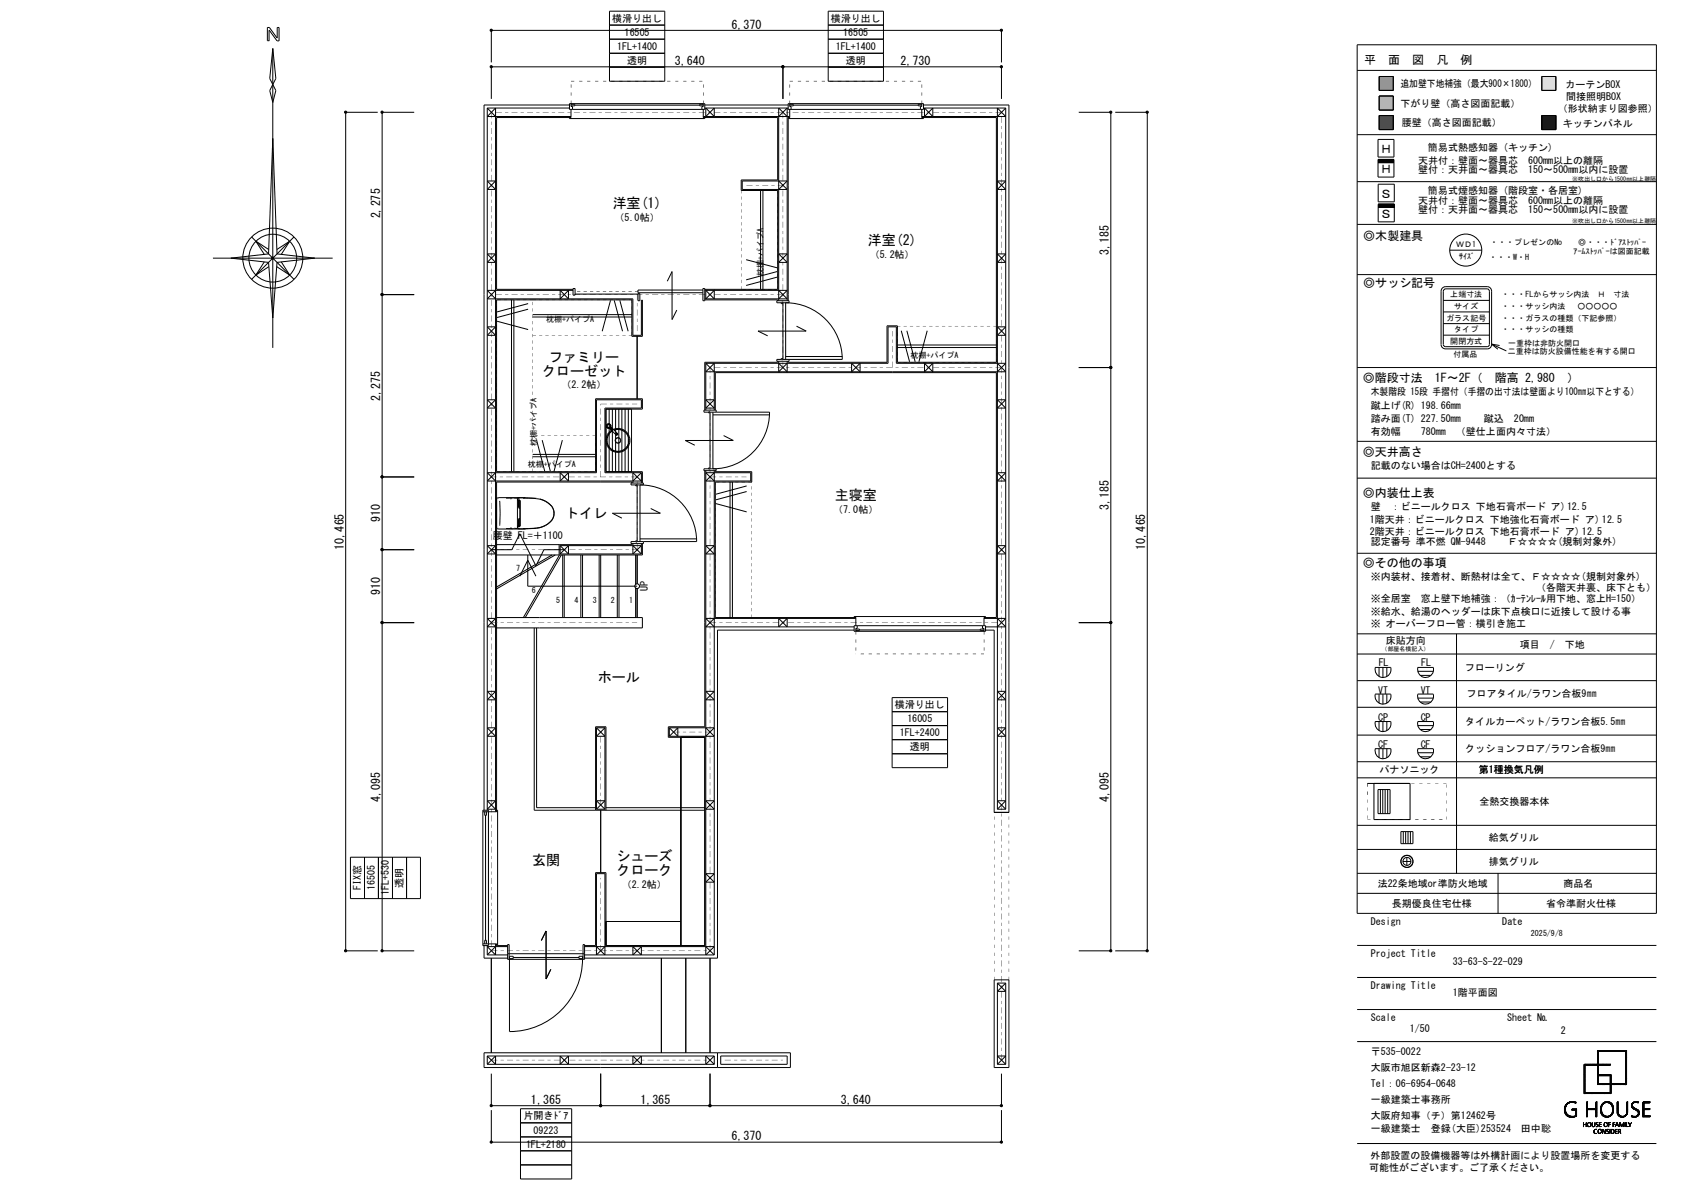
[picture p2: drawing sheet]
<svg xmlns="http://www.w3.org/2000/svg" width="420mm" height="297mm" viewBox="0 0 420 297" stroke-linecap="round" stroke-linejoin="round" font-family="sans-serif">
<defs><g id="words">
<g font-size="3.5">
<text x="153" y="52">洋室(1)</text>
<text x="216.7" y="61.1">洋室(2)</text>
<text x="135.3" y="93.8">クローゼット</text>
<text x="137.1" y="90.3">ファミリー</text>
<text x="208.4" y="124.8">主寝室</text>
<text x="141.1" y="129.4">トイレ</text>
<text x="149.3" y="170.3">ホール</text>
<text x="132.8" y="215.8">玄関</text>
<text x="153.9" y="214.9">シューズ</text>
<text x="153.9" y="218.4">クローク</text>
</g>
<g font-size="3">
<text x="182.6" y="7.2">6,370</text>
<text x="168.5" y="16.2">3,640</text>
<text x="224.9" y="16.2">2,730</text>
<text x="340.7" y="16.1">平　面　図　凡　例</text>
<text x="344.6" y="38.3">Ｈ</text>
<text x="344.6" y="43.3">Ｈ</text>
<text x="344.6" y="49.4">Ｓ</text>
<text x="94.9" y="54.5" transform="rotate(-90 94.9 54.5)">2,275</text>
<text x="340.4" y="59.8">◎木製建具</text>
<text x="344.6" y="54.4">Ｓ</text>
<text x="276.9" y="63.6" transform="rotate(-90 276.9 63.6)">3,185</text>
<text x="340.4" y="71.7">◎サッシ記号</text>
<text x="340.3" y="95.3">◎階段寸法　1F～2F（　階高 2,980　）</text>
<text x="94.9" y="100" transform="rotate(-90 94.9 100)">2,275</text>
<text x="340.3" y="113.7">◎天井高さ</text>
<text x="340.3" y="124">◎内装仕上表</text>
<text x="94.9" y="130.4" transform="rotate(-90 94.9 130.4)">910</text>
<text x="276.9" y="127.3" transform="rotate(-90 276.9 127.3)">3,185</text>
<text x="85.8" y="137.2" transform="rotate(-90 85.8 137.2)">10,465</text>
<text x="286" y="137.2" transform="rotate(-90 286 137.2)">10,465</text>
<text x="340.3" y="141.4">◎その他の事項</text>
<text x="94.9" y="148.5" transform="rotate(-90 94.9 148.5)">910</text>
<text x="94.9" y="200.1" transform="rotate(-90 94.9 200.1)">4,095</text>
<text x="276.9" y="200.1" transform="rotate(-90 276.9 200.1)">4,095</text>
<text x="132.6" y="275.5">1,365</text>
<text x="159.9" y="275.5">1,365</text>
<text x="209.9" y="275.5">3,640</text>
<text x="182.6" y="284.6">6,370</text>
</g>
<g font-size="2.5">
<text x="152.9" y="5.4">横滑り出し</text>
<text x="207.4" y="5.4">横滑り出し</text>
<text x="156" y="8.9">16505</text>
<text x="210.6" y="8.9">16505</text>
<text x="154.1" y="12.4">1FL+1400</text>
<text x="156.6" y="15.9">透明</text>
<text x="208.7" y="12.4">1FL+1400</text>
<text x="211.2" y="15.9">透明</text>
<text x="349.7" y="21.8">追加壁下地補強（最大900×1800）</text>
<text x="390.9" y="21.9">カーテンBOX</text>
<text x="349.7" y="26.8">下がり壁（高さ図面記載）</text>
<text x="389" y="28.1">（形状納まり図参照）</text>
<text x="391.1" y="25">間接照明BOX</text>
<text x="350" y="31.5">腰壁（高さ図面記載）</text>
<text x="390.3" y="31.6">キッチンパネル</text>
<text x="354.1" y="40.9">天井付：壁面～器具芯　600mm以上の離隔</text>
<text x="356.5" y="37.8">簡易式熱感知器 (キッチン)</text>
<text x="354.1" y="43.3">壁付：天井面～器具芯　150～500mm以内に設置</text>
<text x="354.1" y="50.8">天井付：壁面～器具芯　600mm以上の離隔</text>
<text x="354.1" y="53.3">壁付：天井面～器具芯　150～500mm以内に設置</text>
<text x="356.5" y="48.3">簡易式煙感知器 (階段室・各居室)</text>
<text x="153.5" y="55.2">（5.0帖）</text>
<text x="217.2" y="64.3">（5.2帖）</text>
<text x="140.2" y="96.9">（2.2帖）</text>
<text x="342.3" y="98.7">木製階段 15段 手摺付（手摺の出寸法は壁面より100㎜以下とする）</text>
<text x="342.3" y="102">蹴上げ(R) 198.66mm</text>
<text x="342.3" y="105.3">踏み面(T) 227.50mm</text>
<text x="370.5" y="105.2">蹴込　20mm</text>
<text x="342.3" y="108.6">有効幅</text>
<text x="354.8" y="108.6">780mm　（壁仕上面内々寸法）</text>
<text x="342.3" y="117.1">記載のない場合はCH=2400とする</text>
<text x="208.1" y="128">（7.0帖）</text>
<text x="342" y="130.6">1階天井：ビニールクロス 下地強化石膏ボード ア) 12.5</text>
<text x="342.3" y="127.3">壁　：ビニールクロス 下地石膏ボード ア)12.5</text>
<text x="123.1" y="134.5">腰壁 FL=＋1100</text>
<text x="342" y="133.5">2階天井：ビニールクロス 下地石膏ボード ア) 12.5</text>
<text x="342.3" y="136.1">認定番号 準不燃 QM-9448　　Ｆ☆☆☆☆(規制対象外)</text>
<text x="161.8" y="147.6" transform="rotate(-90 161.8 147.6)">UP</text>
<text x="342.3" y="144.7">※内装材、接着材、断熱材は全て、Ｆ☆☆☆☆(規制対象外)</text>
<text x="383.5" y="147.6">（各階天井裏、床下とも）</text>
<text x="342.3" y="150.2">※全居室　窓上壁下地補強：（ｶｰﾃﾝﾚｰﾙ用下地、窓上H=150）</text>
<text x="342.3" y="153.4">※給水、給湯のヘッダーは床下点検口に近接して設ける事</text>
<text x="342.3" y="156.6">※ オーバーフロー管：横引き施工</text>
<text x="346.1" y="160.7">床貼方向</text>
<text x="379.5" y="161.8">項目　/　下地</text>
<text x="344.3" y="166.3">FL</text>
<text x="354.9" y="166.3">FL</text>
<text x="365.8" y="167.6">フローリング</text>
<text x="344.1" y="173.1">VT</text>
<text x="354.7" y="173.1">VT</text>
<text x="223.4" y="176.8">横滑り出し</text>
<text x="344.1" y="179.9">CP</text>
<text x="354.8" y="180">CP</text>
<text x="366.2" y="174.1">フロアタイル/ラワン合板9㎜</text>
<text x="224.7" y="183.8">1FL+2400</text>
<text x="226.6" y="180.3">16005</text>
<text x="365.9" y="180.8">タイルカーペット/ラワン合板5.5㎜</text>
<text x="227.2" y="187.3">透明</text>
<text x="344.1" y="186.7">CF</text>
<text x="354.8" y="186.7">CF</text>
<text x="365.9" y="187.6">クッションフロア/ラワン合板9㎜</text>
<text x="344.4" y="193">パナソニック</text>
<text x="369.3" y="193">第1種換気凡例</text>
<text x="366.9" y="201">全熱交換器本体</text>
<text x="369.2" y="209.9">給気グリル</text>
<text x="369.2" y="215.9">排気グリル</text>
<text x="100.6" y="221.6" transform="rotate(-90 100.6 221.6)">透明</text>
<text x="155.3" y="221.6">（2.2帖）</text>
<text x="344" y="221.4">法22条地域or準防火地域</text>
<text x="390.4" y="221.4">商品名</text>
<text x="90.1" y="222.2" transform="rotate(-90 90.1 222.2)">FIX窓</text>
<text x="93.6" y="222.2" transform="rotate(-90 93.6 222.2)">16505</text>
<text x="97.1" y="223.5" transform="rotate(-90 97.1 223.5)">1FL+530</text>
<text x="347.6" y="226.4">長期優良住宅仕様</text>
<text x="386" y="226.4">省令準耐火仕様</text>
<text x="342.3" y="230.8">Design</text>
<text x="375.1" y="230.8">Date</text>
<text x="342.3" y="238.8">Project Title</text>
<text x="362.8" y="241">33-63-S-22-029</text>
<text x="342.3" y="246.8">Drawing Title</text>
<text x="362.8" y="248.7">1階平面図</text>
<text x="342.3" y="254.8">Scale</text>
<text x="352" y="257.7">1/50</text>
<text x="376.3" y="254.8">Sheet №</text>
<text x="342.3" y="263.4">〒535-0022</text>
<text x="389.8" y="258">2</text>
<text x="342.3" y="267.4">大阪市旭区新森2-23-12</text>
<text x="342.3" y="271.4">Tel：06-6954-0648</text>
<text x="342.3" y="275.4">一級建築士事務所</text>
<text x="130.7" y="279.4">片開きﾄﾞｱ</text>
<text x="342.3" y="279.4">大阪府知事（チ）第12462号</text>
<text x="131.4" y="286.4">1FL+2180</text>
<text x="133.2" y="282.9">09223</text>
<text x="342.3" y="282.6">一級建築士　登録(大臣)253524　田中聡</text>
<text x="341.9" y="292.3">可能性がございます。ご了承ください。</text>
<text x="342.2" y="289.2">外部設置の設備機器等は外構計画により設置場所を変更する</text>
</g>
<g font-size="2">
<text x="363.6" y="61.8">ＷＤ1</text>
<text x="364.4" y="64.6">ｻｲｽﾞ</text>
<text x="371.8" y="64.8">・・・W・H</text>
<text x="372.1" y="61.1">・・・プレゼンのNo</text>
<text x="392.9" y="63.4">ｱｰﾑｽﾄｯﾊﾟｰは図面記載</text>
<text x="394.1" y="61.1">◎・・・ﾄﾞｱｽﾄｯﾊﾟｰ</text>
<text x="190.6" y="69" transform="rotate(-90 190.6 69)">枕棚+パイプA</text>
<text x="362.1" y="74.3">上端寸法</text>
<text x="363.1" y="77.1">サイズ</text>
<text x="374.9" y="77.1">・・・サッシ内法　 ○○○○○</text>
<text x="374.9" y="74.3">・・・FLからサッシ内法　Ｈ　寸法</text>
<text x="136.4" y="80.3">枕棚+パイプA</text>
<text x="361.1" y="80">ガラス記号</text>
<text x="363.1" y="82.9">タイプ</text>
<text x="374.9" y="82.9">・・・サッシの種類</text>
<text x="374.9" y="80">・・・ガラスの種類（下記参照）</text>
<text x="227.3" y="89.4">枕棚+パイプA</text>
<text x="362.1" y="85.8">開閉方式</text>
<text x="363" y="89">付属品</text>
<text x="376.5" y="88.4">二重枠は防火設備性能を有する開口</text>
<text x="376.6" y="86.4">一重枠は非防火開口</text>
<text x="133.9" y="111.3" transform="rotate(-90 133.9 111.3)">枕棚+パイプA</text>
<text x="131.8" y="116.7">枕棚+パイプA</text>
<text x="128.9" y="142.5">7</text>
<text x="132.8" y="147.9">6</text>
<text x="138.9" y="150.6">5</text>
<text x="143.5" y="150.6">4</text>
<text x="148" y="150.6">3</text>
<text x="152.5" y="150.6">2</text>
<text x="157.1" y="150.6">1</text>
<text x="382.3" y="233.6">2025/9/8</text>
</g>
<g font-size="1.5">
<text x="392.6" y="45.1">※吹出し口から1500㎜以上離隔</text>
<text x="392.6" y="55.8">※吹出し口から1500㎜以上離隔</text>
<text x="345" y="162.6">（部屋名横記入）</text>
</g>
</g></defs>
<path d="M344.4 19.1h3.5v3.5h-3.5z" fill-rule="evenodd" fill="#979797" stroke="#979797" stroke-width=".25"/>
<g fill="none" stroke="#000" stroke-width=".25">
<path d="M67.2 7.5l2 2.7h.5v-3.3h-.5v2.6l-1.9-2.6h-.5v3.3h.4M67.3 7.5l-.1 2.7M68.1 12.1l-.7 7.5 .7 1.5M68.1 12.1l.8 7.5-.8 1.5M68.1 12.1v74.7M122.7 15.6v-8h127.4v8M152.2 2.8h13.8v17.5h-13.8zM152.2 6.3h13.8M152.2 9.8h13.8M152.2 13.3h13.8M152.2 16.8h13.8M195.5 16.7v8"/>
<path d="M206.8 6.3h13.8M206.8 2.8h13.8v17.5h-13.8zM206.8 9.8h13.8M206.8 13.3h13.8M206.8 16.8h13.8M338.9 17.6h74.7M338.9 11.2h74.7v216.8h-74.7zM344.4 19.1h3.5v3.5h-3.5zM385 19.1h3.5v3.5h-3.5zM68.1 21.1l.8 1.5-.8 3-.7-3zM68.1 34.5l1.1 28.9 9.4 1-9.4 1.1-1.1 13.9-1-13.9-9.4-1.1 9.4-1zM94.3 28h-8v209.3h8"/>
<path d="M103.4 28h-8v209.3h8M121.7 27v175.2M121.7 27h20.5M121.7 27l2 2.1M122.7 24.7v-8h127.4v8M142.2 26.2h-21.3v176M142.2 25.9h33.8v1.4h-33.8zM142.2 29.3v.3h33.8v-.3M142.6 27.3v2h-18.6v42.9h19.1M142.6 29.1h-20.9l2-2.1v175.6M142.6 26h.9v.4h-.9M142.6 25.9v.7h.4v.7"/>
<path d="M143.5 26.2h31.2M175.6 27.3v2h18.6v15.6h-9.1v2.6h9.1v24.7h-18.2M175.6 29.1h21.6M175.6 26h-.9v.4h.9M175.6 25.9v.7h-.3v.7M176 26.2h20.8M176 27h20.8M176.2 27v2.1l2.2-2.1v2.1zM194.4 29.1l2.2-2.1v48.1M196.6 29.1l-2.2-2.1v48.1M196.8 25.9h33.8v1.4h-33.8zM197.2 27.3v2h-.4v45.8"/>
<path d="M197.2 26h.9v.4h-.9M197.2 25.9v.7h.3v.7M198.1 26.2h31.2M230.2 27.3v2h18.6v61.1h-24.7v-9.1h-2.6v9.1h-24.7v-.2M230.2 29.1h20.9l-2.1-2.1v175M230.2 26h-.9v.4h.9M230.2 25.9v.7h-.4v.7M230.6 26.2h21.3v176.6h-3.7v-45.5h-2.1M230.6 27h20.5M230.6 29.3v.3h-33.8M230.8 27v2.1l2.1-2.1v2.1zM251.1 27v175"/>
<path d="M251.1 27l-2.1 2.1M269.4 28h8v209.3h-8M278.5 28h8v209.3h-8M338.9 33.6h74.7M344.1 34.8h4v4.4h-4zM344.1 39.8h4v4.4h-4zM344.1 39.9h4M344.1 39.8h4M344.4 24h3.5v3.5h-3.5zM344.4 28.8h3.5v3.5h-3.5zM385 28.8h3.5v3.5h-3.5zM62.8 59.1l10.6 10.6"/>
<path d="M73.4 59.1l-10.6 10.6M121.7 45.2h2l-2 2.1h2zM189.9 47.5v24.7M190.5 47.5v24.7M194.4 45.2l2.2 2.1h-11.3v-2.1h11.3l-2.2 2.1M249 45.2h2.1l-2.1 2.1h2.1zM338.9 56h74.7M338.9 45.3h74.7M344.1 40.6h4M344.1 40.5h4M344.1 40.4h4M344.1 40.3h4"/>
<path d="M344.1 40.2h4M344.1 40.1h4M344.1 40h4M344.1 51.7h4M344.1 46h4v4.4h-4zM344.1 51h4v4.4h-4zM344.1 51.6h4M344.1 51.5h4M344.1 51.4h4M344.1 51.3h4M344.1 51.2h4M344.1 51.1h4"/>
<path d="M53.2 64.4h29.9M66 65.4l-2.1 3.3 3.2-2.2M67.1 62.3l-3.2-2.1 2.1 3.3M69.1 62.3l3.2-2.1-2.1 3.3M70.2 65.4l2.1 3.3-3.2-2.2M95.4 73.5h8M121.7 63.4h2l-2 2.1h2zM123.7 72.5l-2 2.1h36.3v9.1h2.1v-8.9M127.7 74.8v42.9M128.3 74.8v42.9M131.9 75.8l-7.8 2.1M131.9 77.2l-7.8 2"/>
<path d="M133 78.5h24.8M133 79.1h24.8M139.9 72.5v2.1l2-2.1v2.1zM143.1 72.5h-21.4l2 2.1M143.1 72h.5v1.7h-.5zM143.6 73.4h15.7M152.4 75l-2 7.7M153.4 75l2 7.7M154.8 75l2 7.7M159.3 73.3h.5v1.8h-.5zM160.4 74.8v9.1h-2.6v-9.1h-33.8v42.9h24.7v-18.2h11.7v2.6h-9.1v15.6h9.1v2.9M166.6 70.2l1.2-2.4v12l1.2-2.4"/>
<path d="M175.5 72h.5v3.1h-.5zM175.5 72.4h-16.2v.7h16.2M176 74.8h18.2v.3M176 72.5h20.6l-2.2 2.1M176.2 72.5v2.1l2.2-2.1v2.1zM186.3 64.8l7.8 2M194 75.1h3v.5h-1.6v-.2l-1.4 .2zM194.1 69.2l-7.8 2M194.1 67.8l-7.8 2M194.4 72.5l2.2 2.1h-20.6M194.4 63.4l2.2 2.1h-2.2l2.2-2.1zM195.1 75.6v.2h.4"/>
<path d="M195.5 75.6v14.1M249 63.4h2.1l-2.1 2.1h2.1zM338.9 68.5h74.7M360.4 77.9h11.5M360.4 75h11.5M360.9 71.5h10.4a1.1 1.1 0 0 1 1.1 1.2v13.2a1.07 1.07 0 0 1-1.1 1.2h-10.4M360.9 72.1h10.4l.3 .1 .3 .5-.1 13.6-.5 .2h-10.4M361 72.1l-.4 .2-.2 .4v13.3l.1 .3 .5 .2M361 71.5a1.14 1.14 0 0 0-1.2 1.2v13.2a1.1 1.1 0 0 0 1.2 1.2M362 62.4h8M121.7 99.8h2l-2 2.1h2zM121.7 81.6h2l-2 2.1h2z"/>
<path d="M124.1 80.2l7.8 2.1M159.1 83.9v15.6M176.2 99.8h2.2l-2.2 2.1h2.2zM176.2 90.7v11.7M176.2 90.7h45.5v-9.1h2.1v9.1h27.3l-2.1 2.1M176.2 90.7l2.2 2.1M194.2 90.2v.2h-18.2v12M194.4 90.2v2.6l2.2-2.1M195.5 89.5h-.4v.2M196.2 89.7v-14.1a14.1 14.1 0 0 1 14.1 14.1h-16.3v.5h3v-.5M196.2 89h14.1M196.6 90.2v2.6l-2.2-2.1"/>
<path d="M198.9 81.4l2.4 1.2h-12l2.4 1.2M212.6 90.7l2.2 2.1v-2.1l-2.2 2.1zM224.1 86.7h24.7M224.1 86.1h24.7M225 82.5l2.1 7.8M226.4 82.5l2.1 7.8M230.8 90.7v2.1l2.1-2.1v2.1zM231.5 82.5l-2.1 7.8M249 99.8h2.1l-2.1 2.1h2.1zM249 90.7l2.1 2.1h-74.9l2.2-2.1v11.7M249 81.6h2.1l-2.1 2.1h2.1zM269.4 91.7h8"/>
<path d="M338.9 91.7h74.7M360.4 80.8h11.5M360.4 83.7h11.5M372.4 85.9l3.7 1.7M372.4 85.9l2 .3M372.4 85.9l1.6 1.3M95.4 119h8M123.7 118l-2 2.1h38.4l-2.1-2.1v2.6M133 114h15.7M133 113.4h15.7M134 109.9l2 7.7M135.4 109.9l2 7.7"/>
<path d="M139.9 118v2.1l2-2.1v2.1zM140.4 109.9l-2.1 7.7M151.6 109.4v1M152 106.8l1.8 1.7M152.1 102.1v15.6M152.2 106.7l.8 .7M152.3 106.6l.7 .8M152.3 106.6l-.3 .2M152.3 106.6l.7 .7M152.4 106.4l1.9 1.9M152.4 106.3l-.1 .3M152.4 106.3a.42 .42 0 0 0-.4-.4 .42 .42 0 0 0-.4 .4 .42 .42 0 0 0 .4 .5"/>
<path d="M152.5 107.8a2.35 2.35 0 0 0-.9 1.6M152.5 106.5a.54 .54 0 0 0-.5-.7 .54 .54 0 0 0-.6 .6 .54 .54 0 0 0 .7 .4M152.5 107.8l-.6 .7-.3 .9M152.8 107.5l-.3 .3M152.9 107.6l-.4 .2M152.9 102.1v15.6M153 107.3v.1M153.2 107.1a2.99 2.99 0 0 1 4.1 3 2.99 2.99 0 0 1-4.4 2.4 2.99 2.99 0 0 1-.2-5.1M153.3 107.3l1.5-.2 1.3 .7M153.3 107.4l1.5-.2 1.2 .6M153.7 102.1v15.6M153.8 110.4l.4 .2"/>
<path d="M153.8 108.5l.1 .1M153.9 108.4l.3-.2-.4 .3M154.1 108.6h.1M154.1 108.6h-.2M154.1 108.2v.1M154.2 110.6h.2M154.2 108.5h.1M154.2 108.3l-.3 .3M154.2 108.5l-.1 .1M154.2 108.3h.1M154.2 108.4h.1M154.3 108.3l-.1 .2"/>
<path d="M154.3 108.3l-.1 .1M154.5 102.1v15.6M154.8 110.4l-.4 .2M154.9 109.7v.5M154.9 109.7a.67 .67 0 0 0-.9-.4 .67 .67 0 0 0-.2 1.1M154.9 110.2l-.1 .2M155.3 102.1v15.6M156 107.8a2.76 2.76 0 0 1-.4 4.5 2.76 2.76 0 0 1-4-1.9M156.1 107.8a2.79 2.79 0 0 1-.2 4.4 2.79 2.79 0 0 1-4.2-1.3M156.1 102.1v15.6M156.9 102.1v15.6M157.7 102.1v15.6"/>
<path d="M160.1 118h-9.1v-16.1h9.1v-2.1h-11.2v18.2h-27.2l2 2.1M160.1 118v2.6M160.1 118l-2.1 2.1M175.8 117h3v.5h-3zM176 117.5v63.9h-9.1v2.6h9.1v52h-24.7v-18.2h-2.6v18.2h-2.7M176.2 117.5v120.8l2.2-2h-32.4M176.9 102.9v.1h.4M177.3 102.9v14.1M177.3 116.8h-.4v.2M178 102.9v14.1a14.1 14.1 0 0 0 14.2-14.1h-15v-.2l-1.4 .2v-.5h3v.5M178 103.5h14.2M178.4 118l-2.2 2.1h11.3v-2.1h-11.3l2.2 2.1"/>
<path d="M178.4 117.5v120.8M178.6 117.5v.2h9.1v2.6h-9.1v33.8h35.1M178.6 102.4v-9.4h70.2v61.1h-3.1M180.7 108.7l2.4 1.2h-12l2.4 1.2M249 118l2.1 2.1h-2.1l2.1-2.1zM338.9 110.2h74.7M338.9 119.3h74.7M95.4 137.2h8M121.7 136.2h2l-2 2.1h2zM122.7 137.2h5.1l2-4 4 8 2-4h5.1M124.5 124.4h.1M124.5 131.8v.1"/>
<path d="M124.8 125l.1 3.1-.1 3.1M126.4 131.9h1.9M127.5 131.7l.2 .1M127.7 124.4l-.2 .1M128.3 124.3h-1.9M128.4 131.9h.8M129.2 124.3v7.6M129.3 124.3h-.9M129.3 124.3h.3M129.3 124.8h.5M129.3 124.3v.5M129.3 131.4v.6"/>
<path d="M129.3 131.4h.5M129.3 124.3h.2M129.3 132h.2M129.3 132h2M129.3 124.3h.1M129.5 124.2l-.2 .1M129.5 126.8v-1.9h.3v6.5h-.3v-1.9M129.5 124.9v1.8M129.5 129.6v1.8M129.5 126.8h.3M129.5 129.5h.3M129.6 131.9h-.4"/>
<path d="M129.7 124.9v1.8M129.7 129.6v1.8M129.7 124.3h.1M129.8 131.4h-.5M129.8 129.4l-.3 .1M129.9 124.9v6.5M130.6 124.3l2.5 .1M131.1 124.2l2 .1M131.3 124.2h-6.9l-.4 .4M131.8 138.5v7.8h27.3M133.1 124.4l2.5 .4M133.1 124.3l.8 .1"/>
<path d="M134.8 131.7l-4.2 .2M134.8 124.5l1.4 .6M136.2 131.1a10 10 0 0 1-5.1 .9h-6.7l-.4-.4M136.2 125.1l1.1 .8M136.8 125.5l1.3 1.4M136.8 130.7l-1.2 .7M137.8 126.4l.3 .5M137.8 129.8l-1 1M137.8 129.8l-.5 .5M137.8 138.5l-3.7 2.2M138.1 126.9a2.6 2.6 0 0 1 0 2.4M138.1 126.9a3.5 3.5 0 0 1 0 2.4"/>
<path d="M138.1 129.3l-.3 .5M138.6 138.5l-14.6 8.5M139.6 135.9v2.6M139.7 138.5l-9 15.6M139.9 138.3h20.2M139.9 136.2v2.1M139.9 136.2l2 2.1v-2.1l-2 2.1M140.2 138.5l-9.1 15.6M140.5 138.5v15.6M140.9 138.5v15.6M145 138.5v15.6M145.5 138.5v15.6"/>
<path d="M149.6 138.5v15.6M150 138.5v15.6M154.1 138.5v15.6M154.6 138.5v15.6M157.6 120.6h3.1v.4h-3.1zM157.8 135.7v.2h-33.8M157.8 120.6v-.3h-33.8v82.3h-3.4M158 135.7v2.6l2.1-2.1h-20.2M158 136.2l2.1 2.1M158.7 121v.2h.4M158.7 138.5v7.4M159.1 121v14.2"/>
<path d="M159.1 138.5v7.2M159.1 135h-.4v.2M159.8 135.2v-14.2a14.1 14.1 0 0 1 14.1 14.2h-14.9v.1l-1.4-.1v.5h3.1v-.5M159.8 134.5h14.1M160.1 135.7v2.6M160.4 135.7v2.8h-36.4M162.5 126.9l2.4 1.2h-12l2.4 1.2M176.2 136.2h2.2l-2.2 2.1h2.2zM178.7 125.7l7.7 2.1M182.3 120.3v33.8M182.9 120.3v33.8M186.4 121.3l-7.7 2.1"/>
<path d="M186.4 122.7l-7.7 2.1M249 136.2l2.1 2.1h-2.1l2.1-2.1zM338.9 138.1h74.7M95.4 155.4h8M121.7 154.3h2l-2 2.2h2zM124 154.1h36.4v2.6h-36.4M129.8 143.8l2-4 2 4M133.4 156.7v45.5h42.6M133.6 140.9l-9.6 5.6M134 156.7v44.9h14.7M158.7 146.7v7.4M159.1 146.9v7.2"/>
<path d="M178.4 154.3l-2.2 2.2h37.1M194.4 154.3v2.2l2.2-2.2v2.2zM213.3 157.3h-34.1v81.8h-33.2M213.3 156.2h32.8v1.4h-32.8zM213.7 154.3h-37.5l2.2 2.2M213.7 157h.9v.4h-.9M213.7 156.2v-2.1h-.4v-.2h32.8v.2h-.4v2.1M214 156.2v.6h-.3v.8M214.6 157.2h30.2M245.3 156.2v.6h.4v.8M245.7 154.3h5.4l-2.1 2.2M245.7 157h-.9v.4h.9"/>
<path d="M249 154.3l2.1 2.2h-5M269.4 155.4h8M338.9 158.2h74.7M363.7 158.2v59.8M121.7 172.6h2l-2 2.1h2zM176.2 172.6h2.2l-2.2 2.1h2.2zM222.8 174.1h13.8v17.5h-13.8zM222.8 177.6h13.8M249 172.6h2.1l-2.1 2.1h2.1zM338.9 163.2h74.7M338.9 169.9h74.7M338.9 176.5h74.7"/>
<path d="M343.4 173.2h3.9M343.4 166.6h3.9a1.99 1.99 0 0 1-2 2.5 1.99 1.99 0 0 1-1.9-2.5zM343.4 173.3a1.99 1.99 0 0 0 1.9 2.4 1.99 1.99 0 0 0 2-2.4M344.3 166.6v2.2M344.3 173.3v2.2M345.3 166.6v2.5M345.3 173.3v2.5M346.3 166.6v2.2M346.3 173.3v2.2M354 173.2h3.9M354 167.6h3.9M354 174.2h3.9"/>
<path d="M354 166.6h3.9a1.99 1.99 0 0 1-1.9 2.5 1.99 1.99 0 0 1-2-2.5zM354 173.3a1.99 1.99 0 0 0 2 2.4 1.99 1.99 0 0 0 1.9-2.4M354.6 168.6h2.7M354.6 175.2h2.7M121.7 181.7h2l-2 2.1h2zM121.7 199.9h2l-2 2.1h2zM148.9 181.7v20.3M148.9 181.7h2.1M148.9 181.7l2.1 2.1h-2.1l2.1-2.1M151 181.7v20.3M167.1 181.7h11.3l-2.2 2.1M167.1 181.7l2.1 2.1v-2.1l-2.1 2.1"/>
<path d="M167.1 181.7v2.1M170 184v52M176.2 181.7l2.2 2.1h-11.3M176.2 199.9h2.2l-2.2 2.1h2.2zM222.8 181.1h13.8M222.8 184.6h13.8M222.8 188.1h13.8M249 181.7h2.1l-2.1 2.1h2.1zM338.9 194.1h74.7M338.9 183.5h74.7M338.9 190.1h74.7M341.4 195.5h10.7v9.1h-9v-9.1"/>
<path d="M343.4 180.1h3.9a1.99 1.99 0 0 1-2 2.5 1.99 1.99 0 0 1-1.9-2.5zM343.4 186.9h3.9a1.99 1.99 0 0 1-2 2.5 1.99 1.99 0 0 1-1.9-2.5zM344.1 197.1h3v6h-3zM344.3 180.1v2.2M344.3 186.9v2.2M344.7 197.1v6M345.3 197.1v6M345.3 180.1v2.5M345.3 186.9v2.5M345.9 197.1v6M346.3 180.1v2.2M346.3 186.9v2.2"/>
<path d="M346.5 197.1v6M354 180.1h3.9M354 181.1h3.9M354 186.9h3.9M354 187.9h3.9M354 180.1a1.99 1.99 0 0 0 2 2.5 1.99 1.99 0 0 0 1.9-2.5M354 186.9a1.99 1.99 0 0 0 2 2.5 1.99 1.99 0 0 0 1.9-2.5M354.6 182.1h2.7M354.6 188.9h2.7M87.5 214h17.5v10.3h-17.5zM91 214v10.3M94.5 214v10.3"/>
<path d="M98 214v10.3M101.5 214v10.3M120.6 202.2h1.4v33.8h-1.4zM121 202.6v.9h.5v-.9M121.2 203.5v31.2M124 202.2h.2v33.8M148.7 202.2v-20.8h2.6v20.8M148.9 202h2.1M148.9 202l2.1-2.1h-2.1l2.1 2.1M150 202.2v15.6M151.3 201.6h24.7M176.2 218.1h2.2l-2.2 2.1h2.2z"/>
<path d="M249 202h2.1M249 202l2.1-2.1h-2.1l2.1 2.1M338.9 218h74.7M338.9 212h74.7M338.9 206h74.7M349.8 207.6h3v3h-3zM350.3 215h2M350.4 207.6v3M351 207.6v3M351.3 214v2M351.6 207.6v3M352.2 207.6v3"/>
<path d="M374.1 218v10M120.6 235.6h3.4v.4h2.7M120.9 236v3.1h5.8M121 235.6v-.9h.5v.9M121.7 236v2.3M121.7 238.3h5M122.7 239.1v23.7M123.7 235.6v2.7l-2-2h5M123.7 236.3l-2 2M126.7 238h19.3M127.1 239.4v-3.6h-.4v3.6h19.3v-3.6h-.4v3.6M127.2 239.3h.9v-.6h-.9v18.8"/>
<path d="M128.1 239h16.5M135.2 234.7l1.2-2.3v11.9l1.1-2.4M144.6 238.7h.9v.6h-.9zM145.5 239.3a18.2 18.2 0 0 1-18.2 18.2M146 238.3h32.4M148.9 236.3l2.1 2v-20.2h-2.1v20.2l2.1-2M151.3 230h18.7M158 236.3v2l2.1-2v2zM165.1 239.1v23.7M171.2 239.1v23.7M176.2 236.3l2.2 2M177.3 239.1v23.7"/>
<path d="M338.9 236h74.7M338.9 223h74.7M248.2 244.6h3.7v21.8h-3.7zM249 245.4v20.2M249 245.4l2.1 2h-2.1l2.1-2M249 245.4h2.1M251.1 245.4v20.2M338.9 244h74.7M338.9 252h74.7M338.9 260h74.7M120.9 262.8h76.5v3.6h-76.5zM121.7 263.6h56.7"/>
<path d="M121.7 265.6h56.7M121.7 263.6l2 2v-2l-2 2M121.7 263.6v2M122.7 268v8h127.4v-8M122.7 277.1v8h127.4v-8M130 276.7h12.7v17.6h-12.7zM139.9 263.6v2l2-2v2zM150 268v8M158 263.6v2l2.1-2v2zM177.3 268v8M178.4 263.6l-2.2 2v-2l2.2 2M178.4 263.6v2"/>
<path d="M179.2 262.8v3.6M180 263.6h16.6v2h-16.6zM249 265.6l2.1-2h-2.1l2.1 2M249 265.6h2.1M390.6 277.2l.5 .5M390.6 277.1l.4 .4M390.6 277l.4 .5M390.6 276.9l.3 .4M390.6 276.7l.3 .4M390.6 276.6l.3 .4M390.6 276.6l.3 .3M390.6 276.5l.3 .3"/>
<path d="M390.7 277.5l1.3 1.3-.5-.5M390.7 277.4l.5 .5M390.7 277.3l.4 .5M390.7 276.4l.2 .2M390.7 277.6l1.2 1.2M390.7 276.2l.2 .2M390.7 277.7l1.1 1.1M390.8 277.9l.8 .8M390.8 277.8l.9 1M390.8 275.9l.2 .3M390.8 276l.3 .1M390.8 275.8l.3 .3"/>
<path d="M390.9 278.1l.5 .5M390.9 277.2l-.3-.4 .3 .4M390.9 276.7l-.2-.3 .2 .3M390.9 275.7l.2 .4-.2-.3M390.9 275.7l.3 .2-.2-.3 .3 .2M390.9 276.5l-.2-.3 .2 .4M391 275.6l.2 .2M391 276.3l-.3-.2 .3 .3M391.1 275.5l.2 .3M391.1 275.5l.2 .2M391.1 275.5l.3 .2M391.2 275.4l.2 .2"/>
<path d="M391.2 278l-.5-.6 1.4 1.4M391.3 275.3l.3 .2M391.5 275.2l.2 .2M391.5 275.5l-.3-.1 .3 .2M391.6 275.5l-.2-.2 .2 .2M391.6 275.2l.1 .2M391.6 275.1l.2 .2M391.6 275.5l-.2-.2 .1 .2M391.6 278.4l.5 .4M391.7 275.1l.2 .2M391.7 275.1l.3 .2M391.7 278.4l.4 .4"/>
<path d="M391.8 278.4l.4 .4M391.8 278.5l.5 .3-.4-.3M392 278.5l.4 .3-.4-.2M392.1 275l.2 .2M392.1 275l.3 .2M392.1 278.6l.5 .2-.3-.2M392.2 275.2l-.3-.2 .2 .3M392.2 275l.3 .2M392.3 275l.3 .2M392.3 278.6l.3 .2M392.4 275l.3 .2M392.4 278.6l.3 .2"/>
<path d="M392.5 275l.3 .2M392.5 277v.1M392.5 276.9v.2M392.5 276.9l.1 .2M392.5 278.6l.3 .2-.2-.2M392.6 276.8l.3 .3M392.6 275l.3 .2M392.6 278.6l.2 .2M392.6 278.6l.4 .2M392.6 276.8l.4 .3-.3-.3M392.6 275l.4 .2M392.7 277.1l-.2-.3 .3 .3"/>
<path d="M392.7 275l.4 .2M392.7 276.8l.4 .3M392.7 276.8l.3 .3M392.8 278.6l.2 .2M392.8 276.8l.3 .3M392.9 275l.3 .3-.3-.3M392.9 276.8l.3 .3M392.9 275l.5 .3M392.9 278.6l.3 .2M393 276.8l.3 .3-.2-.3M393 275l.4 .4M393 278.6l.4 .2"/>
<path d="M393 276.8l.3 .3M393.1 276.8l.6 .6M393.1 278.8l-.3-.2 .3 .2M393.1 276.8l.6 .5M393.1 275l.4 .4M393.2 276.8l.5 .4M393.2 275l.3 .3-.2-.3M393.3 278.5l.2 .2M393.3 276.8l.4 .4M393.4 276.8l.3 .3M393.4 275l.1 .2-.1-.2M393.4 278.1l.3 .4-.3-.3"/>
<path d="M393.4 278l.3 .4M393.4 278l.3 .3M393.4 277.7l.3 .5-.3-.3M393.4 277.5l.3 .5M393.4 277.4l.3 .3M393.4 277.2l.3 .5M393.4 276.8l.3 .1M393.4 278.7l-.2-.2 .3 .2M393.4 278.4l.2 .2M393.4 278.2l.3 .4M393.4 277.5l.3 .3M393.4 277.3l.3 .2"/>
<path d="M393.5 275.1h.1M393.5 276.8l.2 .1M393.6 276.8l.1 .1M393.7 276.8h.1M395.5 272.9v.1M395.5 272.2l.3 .5M395.5 272.1l.3 .3M395.5 271.9l.3 .4M395.5 271.8l.3 .4M395.5 271.5l.3 .5M395.5 271.4l.3 .3M395.5 271.1l.3 .4"/>
<path d="M395.5 270.9l.3 .3M395.5 270.8l.3 .3M395.5 270.6l.3 .4M395.5 270.5l.3 .3M395.5 270.4l.3 .3M395.5 270.3l.3 .3M395.5 270.2l.3 .4-.3-.3M395.5 268.3l.3 .4M395.5 268.5l.3 .3M395.5 268.8l.3 .3M395.5 268.9l.3 .3-.3-.3M395.5 269l.3 .3"/>
<path d="M395.5 269.1l.3 .3M395.5 269.2l.3 .3-.3-.3M395.5 269.3l.3 .3-.3-.2M395.5 269.4l.3 .3M395.5 269.5l.3 .3M395.5 269.6l.3 .3M395.5 270.1l.3 .3M395.5 269.8l.3 .3M395.5 272.5l.5 .5M395.5 272.7l.4 .3-.4-.2 .2 .2M395.5 265.9l.3 .4M395.5 266.3l.3 .2"/>
<path d="M395.5 266.2l.3 .4-.3-.3M395.5 266.4l.3 .3M395.5 265.7l.3 .3-.2-.1M395.5 265.8l.3 .3M395.5 266.5l.3 .3-.3-.2M395.5 266.7l.3 .2M395.5 266.1l.3 .3M395.5 266.3l.3 .3M395.5 267.2l.3 .5M395.5 266.6l.3 .3M395.5 267.3l.3 .2M395.5 267.7l.3 .3"/>
<path d="M395.5 267.6l.3 .2M395.5 266.8l.3 .3M395.5 267.5l.3 .4-.3-.3M395.5 267.8l.3 .3-.3-.2M395.5 268l.3 .2M395.5 268.3l.3 .2M395.5 267.5l.3 .3M395.5 268.4l.3 .2M395.5 267.6l.3 .3M395.5 268.9l.3 .2M395.5 268.1l.3 .3M395.5 268.9l.3 .3"/>
<path d="M395.5 270.6l.3 .2M395.5 271.4l.3 .2M395.5 271.6l.3 .3M395.5 267.9l.3 .3M395.5 272.8l.2 .2M395.6 265.6l.3 .3M395.6 265.9h.2M395.6 273l-.1-.1 .2 .1M395.7 265.9h.1M395.8 271.5l-.3-.2 .3 .3M395.8 271.2l-.3-.2 .3 .4M395.8 268.9l-.3-.3 .3 .4"/>
<path d="M395.8 269.9l-.3-.2 .3 .3M395.8 270.2l-.3-.3 .3 .4M395.8 265.9l-.3-.3 .3 .3M395.8 267l-.3-.3 .3 .3M395.8 267.2l-.3-.2 .3 .4M395.8 268.3l-.3-.2 .3 .3M395.8 272.8l.2 .2M395.9 272.8l.2 .2M395.9 265.6l.3 .3M395.9 265.9l-.3-.3 .5 .3M395.9 273l-.4-.5 .6 .5M396 265.6l.2 .3"/>
<path d="M396 272.8l.2 .2M396 265.6l.4 .3M396.1 272.8l.3 .2M396.1 265.6l.2 .3M396.2 276.2l.2 .5M396.2 276.1l.2 .4M396.2 275.8l.2 .3M396.2 275.7l.2 .4M396.2 275.5l.2 .4-.2-.3M396.2 275.5l.2 .3M396.2 275.3l.2 .2M396.2 275.1l.2 .5"/>
<path d="M396.2 276.5l.5 .5-.3-.3M396.2 276.4l.4 .6-.4-.5 .2 .4M396.2 278.6l.2 .2M396.2 278.5l.2 .3M396.2 278.3l.2 .5M396.2 278.2l.2 .3-.2-.3M396.2 278l.2 .4-.2-.3M396.2 277.8l.2 .3M396.2 277.5l.2 .4M396.2 277.5l.2 .3M396.2 277.4l.2 .3-.2-.2M396.2 277.2l.2 .3"/>
<path d="M396.2 277l.2 .5-.2-.3M396.2 276.9l.2 .3M396.2 276.7l.2 .5M396.2 272.8l.3 .2-.3-.2M396.2 278.3l.2 .3M396.2 278l.2 .3M396.2 277.7l.2 .3M396.2 277.3l.2 .3M396.2 276.6l.2 .4M396.2 275.4l.2 .3M396.2 278.8v-.2l.1 .2M396.2 265.6l.4 .3"/>
<path d="M396.2 275l.2 .3M396.3 272.8l.2 .2M396.3 272.8l.4 .2M396.3 275h.1M396.4 265.6l.3 .3M396.4 276.2l-.2-.3 .2 .4M396.4 275.3l-.2-.3 .2 .3M396.4 275.2l-.2-.2 .2 .2M396.4 276.9h.1M396.4 278.2l-.2-.3 .2 .3M396.4 277h.1M396.5 276.7l.4 .3"/>
<path d="M396.5 272.8l.2 .2M396.5 265.6l.3 .3M396.6 276.7l.3 .3M396.6 265.6l.3 .3M396.7 276.7l.3 .3M396.7 273l-.2-.2 .3 .2M396.7 272.8l.3 .2M396.8 276.7l.3 .3-.3-.3M396.9 276.7l.3 .3M396.9 273l-.2-.2 .3 .2M396.9 265.6l.3 .3-.2-.3M396.9 277l-.3-.3 .4 .3"/>
<path d="M397 276.7l.3 .3M397 265.9l-.3-.3 .4 .3M397 265.6l.5 .3M397.1 273l-.3-.2 .5 .2M397.1 265.6l.3 .3M397.1 276.7l.4 .3M397.2 272.8l.2 .2M397.2 276.7l.4 .3M397.2 273l-.2-.2 .3 .2M397.2 272.8l.3 .2-.2-.2M397.3 277l-.3-.3 .4 .3M397.3 265.6l.3 .3-.3-.3"/>
<path d="M397.3 276.7l.3 .3M397.3 265.6l.2 .3M397.3 265.6l.4 .3M397.4 276.7l.5 .3M397.4 272.8l.3 .2M397.5 265.6l.4 .3M397.6 273l-.3-.2 .3 .2M397.6 277l-.3-.3 .4 .3M397.6 276.7l.3 .3M397.7 276.7l.3 .3M397.7 265.6l.4 .3M397.7 272.8l.3 .2"/>
<path d="M397.8 276.7l.4 .3M397.8 273l-.3-.2 .4 .2M397.8 272.8l.3 .2M397.8 265.6l.5 .3-.3-.3M397.9 276.7l.3 .3M398 272.8l.1 .2M398 276.7l.4 .3M398 272.8l.3 .2M398.1 265.6l.3 .3M398.1 276.7l.6 .6M398.1 272.8l.3 .2-.3-.2M398.1 265.6l.3 .3-.1-.3"/>
<path d="M398.1 276.7l.6 .7M398.2 276.7l.5 .5-.2-.3M398.2 277l-.3-.3 .4 .3M398.2 272.8l.3 .2M398.2 265.6l.3 .3M398.3 276.7l.4 .5M398.3 272.8l.3 .2M398.3 272.8l.2 .2M398.4 272.8l.3 .2M398.5 276.2l.2 .3M398.5 276.1l.2 .4M398.5 275.8l.2 .5"/>
<path d="M398.5 278.7l.1 .1M398.5 278.6l.2 .2M398.5 278.4l.2 .4-.2-.3M398.5 278.1l.2 .3M398.5 277.9l.2 .3M398.5 277.5l.2 .5M398.5 277.3l.2 .2M398.5 277.1l.2 .5M398.5 276.5l.2 .3M398.5 276.8l.2 .3M398.5 277.2l.2 .2M398.5 277.5l.2 .2"/>
<path d="M398.5 275.3l.2 .2M398.5 275.1l.2 .4-.2-.3M398.5 272.8l.2 .2M398.5 275.3l.2 .3M398.5 275.4l.2 .4M398.5 275.6l.2 .5M398.5 275.8l.2 .3M398.5 265.6l.3 .3M398.5 278l.2 .3M398.5 277.9l.2 .4M398.5 277.7l.2 .3M398.5 277.4l.2 .4"/>
<path d="M398.5 277.3l.2 .4M398.5 278.7v.1M398.5 276.4l.2 .3M398.5 275.3l.2 .4M398.5 275l.2 .2M398.6 272.8l.3 .2M398.6 265.6l.5 .6-.2-.3M398.6 265.9l-.3-.3 .4 .3M398.6 275l.1 .2M398.7 272.8l.3 .2-.2-.2M398.7 275v.2M398.7 276.6l-.2-.3 .2 .3"/>
<path d="M398.7 278.5l-.2-.3 .2 .4M398.7 278.1l-.2-.3 .2 .4M398.7 276.9l-.2-.3 .2 .4M398.7 275.3l-.2-.3 .2 .4M398.7 265.6l.4 .4M398.7 275h.1M398.8 272.8l.3 .2M398.8 265.9l-.1-.3 .4 .5M398.8 265.6l.3 .3M398.9 262.5l.2 .2M398.9 262.4l.2 .2zM398.9 262.3l.1 .2"/>
<path d="M398.9 262.2l.2 .3M398.9 263.6l.2 .3M398.9 263.5l.2 .3-.2-.2M398.9 264.6l.2 .2-.2-.1M398.9 263.4l.2 .2M398.9 263.3l.2 .3M398.9 263.2l.2 .3M398.9 262.8l.2 .3M398.9 263.9l.2 .3M398.9 262.6l.2 .3M398.9 262.5l.2 .3M398.9 263.7l.2 .2"/>
<path d="M398.9 264.8l.2 .3-.2-.2M398.9 263.8l.2 .3M398.9 265l.2 .2M398.9 265.3l.2 .2M398.9 264.2l.2 .3M398.9 265.6l.3 .3M398.9 265.6l.2 .3M398.9 264.7l.2 .3M398.9 265.7l.2 .2M398.9 264.9l.2 .3M398.9 265.9l.2 .2M398.9 266l.2 .3"/>
<path d="M398.9 265.1l.2 .3M398.9 266.1l.2 .3-.2-.2M398.9 266.3l.2 .2M398.9 265.5l.3 .4M398.9 266.6l.2 .2M398.9 266.7l.2 .2M398.9 266.7l.2 .4-.2-.2M398.9 266.2l.2 .3M398.9 266.4l.2 .3M398.9 267.2l.2 .2M398.9 267.2l.2 .3-.2-.2M398.9 267.3l.2 .3"/>
<path d="M398.9 266.8l.2 .3M398.9 267.4l.2 .4-.2-.3M398.9 267.7l.2 .1M398.9 267.1l.2 .3M398.9 267.8l.2 .4M398.9 268l.5 .5zM398.9 267.5l.2 .3M398.9 268.2l.2 .2M398.9 267.7l.2 .3M398.9 268.2l.3 .3zM398.9 268.5l.2 .2M398.9 268.1l.4 .4-.2-.2"/>
<path d="M398.9 268.1l.3 .4M398.9 268.5l.2 .3-.2-.2M398.9 268.6l.2 .3M398.9 268.4l.2 .3M398.9 268.7l.2 .4M398.9 269.1l.2 .4M398.9 269.5l.2 .2-.2-.2M398.9 269.8l.2 .2M398.9 269.7l.2 .3M398.9 270.1l.2 .3M398.9 270.3l.3 .4zM398.9 270.4l.3 .3-.3-.1"/>
<path d="M398.9 270.7h.1M398.9 270.6l.1 .1M398.9 267.3l.2 .2M398.9 265.9l.2 .3M398.9 264.6l.2 .3M398.9 262.2l.3 .3M398.9 272.8l.2 .2M399 262.2l.3 .3M399 262.5l.1 .1M399 272.8l.3 .2M399 262.5h.1M399.1 272.8l.4 .2-.3-.2"/>
<path d="M399.1 268.4l.1 .1M399.1 264.5l-.2-.3 .2 .6M399.1 263.2l-.2-.3 .2 .5M399.1 264.2l-.2-.2 .2 .4M399.1 262.9l-.2-.2 .2 .4M399.1 264l-.2-.3 .2 .3M399.1 265.3l-.2-.3 .2 .3M399.1 265.6l-.2-.3 .5 .6M399.1 265.6l-.2-.2 .4 .5M399.1 266.6l-.2-.2 .2 .3M399.1 267.2l-.2-.3 .2 .4M399.1 268.6l-.2-.3 .2 .3"/>
<path d="M399.1 269.1l-.2-.2 .2 .4M399.1 269.5l-.2-.2 .2 .4M399.1 269.8l-.2-.3 .2 .4M399.1 270.2l-.2-.3 .2 .4M399.1 270.4l-.2-.2 .4 .5M399.1 268.3l.2 .2M399.1 265.7l.1 .2M399.1 265.6l.2 .3M399.2 265.6l.3 .3-.2-.3M399.2 268.3l.3 .2M399.2 270.5l.5 .2M399.2 262.2l.3 .3"/>
<path d="M399.2 265.6l.3 .3M399.3 265.6l.3 .3M399.3 268.3l.3 .2-.2-.2M399.3 262.5l-.2-.3 .4 .3M399.3 262.2l.3 .3-.2-.3M399.3 270.5l.3 .2M399.3 270.7l-.4-.4 .5 .4M399.4 262.2l.2 .3M399.4 265.6l.3 .3M399.4 268.3l.3 .2M399.4 272.8l.3 .2M399.4 262.2l.3 .3"/>
<path d="M399.5 265.6l.3 .3M399.5 270.5l.5 .2M399.5 273l-.3-.2 .4 .2M399.5 265.6l.3 .3-.2-.3M399.6 262.2l.3 .3M399.6 268.3l.3 .2M399.6 276.9l.4 .6-.4-.3 .4 .4M399.6 276.6l.3 .3M399.6 276.6l.3 .4M399.6 276.7l.3 .4M399.6 270.5l.3 .2M399.6 276.5l.3 .3"/>
<path d="M399.7 277.5l1.3 1.3M399.7 277.4l.4 .5M399.7 277.4l.3 .3M399.7 276.4l.2 .3-.3-.2M399.7 276.4l.2 .2M399.7 276.3l.2 .3M399.7 262.2l.3 .3-.3-.3M399.7 268.3l.3 .2-.3-.2M399.7 272.8l.3 .2M399.7 277.3l.3 .4M399.7 277.6l1.2 1.2M399.7 277.7l1.1 1.1"/>
<path d="M399.7 276.1l.3 .3M399.7 273l-.2-.2 .3 .2M399.7 276.2l.2 .3M399.8 272.8l.3 .2-.3-.2M399.8 262.5l-.3-.3 .3 .3M399.8 262.2l.3 .3-.3-.3M399.8 268.5l-.3-.2 .3 .2M399.8 276l.2 .3M399.8 275.8l.3 .2M399.8 272.8l.2 .2M399.8 270.5l.3 .2M399.8 265.6l.3 .3"/>
<path d="M399.8 277.9l.8 .8M399.8 272.8l.5 .2M399.8 273l-.3-.2 .4 .2M399.9 278.1l.4 .5M399.9 275.8l.2 .2M399.9 275.7l.2 .2M399.9 262.2l.3 .3-.2-.3M399.9 265.6l.2 .3M399.9 265.9l-.3-.3 .4 .3M399.9 270.5l.2 .2M399.9 268.3l.2 .2M399.9 275.7l.2 .3"/>
<path d="M399.9 277l-.3-.2 .3 .4M399.9 268.3l.3 .2M400 262.2l.3 .3M400 275.5l.2 .3M400 276.1l-.2-.1 .2 .2M400 275.5l.3 .2M400 265.6l.3 .3M400 268.3l.4 .2-.3-.2M400 268.5l-.2-.2 .2 .2M400 270.5l.3 .2M400 268.5l-.2-.2 .3 .2M400 272.8l.6 .2"/>
<path d="M400.1 275.4l.3 .2M400.2 275.8l-.3-.2 .2 .3M400.2 275.3l.2 .2M400.2 268.3l.3 .2M400.2 265.6l.3 .3M400.2 262.2l.3 .3M400.2 270.5l.3 .2M400.3 275.3l.1 .2M400.3 265.9l-.2-.3 .3 .3M400.3 268.3l.5 .2M400.3 270.5l.3 .2M400.3 270.7l-.2-.2 .3 .2"/>
<path d="M400.3 272.8l.2 .2M400.3 275.3l.2 .2M400.3 262.2l.3 .3M400.3 275.6l-.2-.2 .2 .3M400.3 275.2l.3 .2M400.3 272.8l.3 .2M400.4 262.5l-.3-.3 .3 .3M400.4 268.3l.2 .2M400.4 278.3l.5 .5M400.4 265.6l.3 .3M400.4 272.8l.3 .2M400.5 278.7l-.7-.7 .7 .7"/>
<path d="M400.5 270.5l.3 .2-.2-.2M400.5 275.1l.2 .3-.3-.2M400.5 265.6l.3 .3-.2-.3M400.5 265.9l-.2-.3 .3 .3M400.6 262.2l.3 .3M400.6 268.3l.3 .2M400.6 270.5l.3 .2M400.6 265.6l.2 .3M400.6 275l.2 .3-.2-.2M400.6 265.6l.3 .3M400.6 270.7l-.2-.2 .3 .2M400.6 272.8l.2 .2"/>
<path d="M400.6 278.4l.5 .4-.3-.3M400.6 278.7l-.8-.9 .9 1M400.6 262.5l-.2-.3 .4 .3M400.6 262.2l.6 .3M400.6 272.8l.3 .2M400.6 275l.3 .3M400.7 275l.3 .3M400.7 272.8l.3 .2-.2-.2M400.8 275l.2 .3M400.8 262.2l.2 .3M400.8 265.6l.3 .3M400.8 270.5l.3 .2"/>
<path d="M400.8 278.5l.4 .3M400.9 265.6l.3 .3-.3-.3M400.9 270.5l.3 .2-.3-.2M400.9 275l.3 .2M400.9 268.3l.3 .2M400.9 268.5l-.2-.2 .3 .2M400.9 270.5l.2 .2M400.9 272.8l.2 .2M400.9 265.6l.2 .3M400.9 278.6l.3 .2M400.9 278.6l.4 .2M400.9 275l.2 .2-.2-.2"/>
<path d="M400.9 262.2l.4 .3M400.9 265.9l-.2-.3 .3 .3M400.9 270.7l-.2-.2 .3 .2M400.9 272.8l.3 .2M401 275l.3 .2zM401 265.6l.3 .3M401 268.3l.3 .2M401 270.5l.3 .2M401 272.8l.4 .2M401.1 278.6l.2 .2M401.1 265.6l.3 .3M401.1 268.3l.3 .2"/>
<path d="M401.1 270.5l.3 .2M401.1 268.5l-.3-.2 .3 .2M401.1 262.2l.3 .3M401.1 275l.2 .1M401.2 275l.2 .2M401.2 265.6l.2 .3M401.2 270.5l.2 .2-.2-.2M401.2 275h.1M401.2 262.2l.3 .3-.2-.3M401.2 272.8l.3 .2-.3-.2M401.2 268.3l.2 .2M401.2 275l.4 .3"/>
<path d="M401.2 265.6l.3 .3M401.2 268.3l.3 .2M401.2 270.5l.5 .2M401.2 278.6h.1M401.3 278.7l-.2-.1 .3 .2-.4-.2 .3 .2M401.3 278.6l.2 .2-.2-.2M401.3 275.1l-.2-.1 .3 .2M401.3 278.6l.3 .2-.2-.2M401.3 262.2l.3 .3M401.3 270.5l.2 .2M401.3 278.6l.1 .2M401.3 275l.2 .3"/>
<path d="M401.3 275.1v.1M401.3 275l.3 .3-.3-.3M401.3 268.3l.5 .2M401.3 272.8l.4 .2-.3-.2M401.4 275l.3 .3M401.4 262.2l.2 .3M401.4 268.5l-.2-.2 .2 .2M401.4 275l.5 .4M401.4 278.6l.3 .2-.3-.2M401.4 272.8l.3 .2M401.4 278.6l.3 .2M401.4 270.5l.6 .2"/>
<path d="M401.4 268.3l.3 .2M401.5 278.6l.3 .2M401.5 265.6l.3 .3M401.5 275l.5 .5M401.5 262.2l.3 .3M401.6 278.6l.2 .2M401.6 265.9l-.3-.3 .4 .3M401.6 270.5l.2 .2M401.6 272.8l.1 .2M401.6 262.2l.4 .3M401.6 268.3l.3 .2M401.6 272.8l.3 .2"/>
<path d="M401.7 278.6l.2 .2M401.7 275l1.1 1.1M401.7 278.5l.3 .2M401.7 262.5l-.3-.3 .3 .3M401.7 272.8l.3 .2M401.7 262.2l.3 .3M401.7 265.6l.3 .3M401.7 270.5l.6 .7-.3-.2M401.8 278.5l.2 .2M401.8 268.3l.5 .5zM401.8 272.8l.2 .2M401.8 278.5l.3 .2"/>
<path d="M401.8 265.9l-.2-.3 .4 .3M401.8 265.6l.3 .3M401.8 270.5l.4 .2M401.8 275l1 1M401.9 278.4l.3 .2M401.9 275l.9 .9M401.9 268.3l.4 .4M401.9 272.8l.2 .2M401.9 278.5l.1 .2M401.9 262.2l.3 .3M402 275.1l.7 .6M402 268.5l-.3-.2 .6 .6-.3-.3"/>
<path d="M402 268.3l.3 .3-.1-.1M402 270.5l.3 .2M402 272.8h.1M402 262.5l-.2-.3 .3 .3M402 268.3l.3 .2zM402 268.7l.3 .2M402 268.8l.3 .3-.3-.2M402 269.1l.3 .4-.3-.3M402 269.3l.3 .3M402 269.5l.3 .4-.3-.2M402 269.4l.3 .3M402 269.8l.3 .4-.3-.3"/>
<path d="M402 269.7l.3 .3M402 270.1l.6 .6-.4-.2M402 270.3l.4 .4zM402 271l.3 .4M402 271.1l.3 .3M402 271.2l.3 .4M402 271.4l.3 .5-.3-.3M402 271.7l.3 .2M402 271.7l.3 .4-.3-.2M402 271.9l.3 .3M402 272l.3 .3M402 272.1l.3 .4"/>
<path d="M402 272.3l.3 .3M402 272.2l.3 .2M402 272.5l.3 .3M402 272.5l.3 .4M402 272.8l.3 .2M402 268.7l.3 .3M402 273h.1M402 272.9l.1 .1M402 272.9l.2 .1M402 272.8l.2 .2M402.1 278.3l.2 .2M402.1 270.5h.1"/>
<path d="M402.1 270.7l.2 .3-.4-.5 .4 .4M402.1 265.6h.1M402.1 268.3l.2 .1M402.2 278.6l-.2-.2 .2 .2M402.2 278.3l.2 .2M402.2 265.7l-.2-.1 .2 .2M402.2 275.2l.4 .4M402.2 268.3l.1 .1M402.2 268.5l.1 .1M402.3 275.3l.2 .2M402.3 262.5l-.3-.3 .5 .3M402.3 262.2l.3 .3"/>
<path d="M402.3 268.3h.1M402.3 278.5l-.3-.2 .2 .3M402.3 278.1l.1 .3-.2-.1M402.3 278.1l.2 .2M402.3 269.2l-.3-.3 .3 .4M402.3 270.2l-.3-.2 .3 .3M402.3 272.5l-.3-.2 .3 .4M402.3 270.7l-.3-.2 .3 .3M402.3 275.8l.6 .6-.5-.5M402.4 278l.1 .3-.2-.3M402.4 278l.2 .2M402.4 277.9l.3 .2"/>
<path d="M402.4 262.2l.3 .3M402.4 270.5l.3 .2M402.5 276l.4 .4M402.5 277.7l.3 .3-.3-.2M402.5 276.1l.4 .4-.4-.4M402.5 262.2l.3 .3-.2-.3M402.5 270.5l.3 .2-.3-.2M402.5 270.7l-.5-.5 .6 .5M402.5 277.5l.3 .2M402.5 276.2l.4 .5M402.5 276.1l.4 .4M402.6 277.4l.2 .3"/>
<path d="M402.6 277.3l.2 .3M402.6 277.2l.2 .3M402.6 276.4l.3 .4-.3-.2M402.6 262.2l.4 .3M402.6 276.6l.3 .5-.3-.3M402.6 276.7l.3 .3M402.6 277.2l.3 .3M402.6 277.1l.3 .3M402.6 277l.3 .3M402.6 276.9l.3 .3M402.7 270.5l.3 .2M402.8 277.9l-.3-.3 .3 .3"/>
<path d="M402.8 276l-1.1-1 1.1 1.1M402.8 262.2l.3 .3M402.8 277.7l-.3-.2 .3 .3M402.8 262.2l.2 .3M402.8 276.2l-1.2-1.2 1.2 1.3M402.9 262.2l.4 .3M402.9 270.5l.2 .2M402.9 270.7l-.3-.2 .3 .2M403 270.5l.2 .2M403 270.5l.3 .2M403.1 262.2l.3 .3M403.1 270.5l.4 .2"/>
<path d="M403.2 262.2l.3 .3M403.4 270.5l.3 .2M403.6 262.5l-.3-.3 .5 .3M403.6 262.2l.3 .3-.2-.3M403.6 270.7l-.3-.2 .3 .2M403.6 270.5l.4 .2M403.7 262.2l.4 .3M403.8 276.6l.2 .3M403.8 276.9l.2 .3M403.8 277.2l.2 .4M403.8 277.5l.3 .4M403.8 277.6l.4 .5"/>
<path d="M403.8 277.8l1 1-1-1M403.8 262.2l.2 .3M403.8 270.5l.4 .2-.3-.2M403.8 270.7l-.3-.2 .3 .2M403.8 275.2l.2 .3M403.8 275.5l.2 .5M403.8 275.5l.2 .3M403.8 275.8l.2 .3M403.8 276.2l.2 .4M403.8 277.1l.2 .4-.2-.3M403.8 277.6l.4 .4M403.8 277.6l.3 .4"/>
<path d="M403.8 277l.2 .3M403.8 276.4l.2 .4-.2-.3M403.8 276l.2 .5M403.8 275.7l.2 .4M403.8 275.1l.2 .3M403.8 277.9l.9 .9M403.8 275l.2 .3M403.9 278l.7 .8M403.9 262.2l.3 .3M403.9 278.1l.6 .7M403.9 278.2l.6 .5M403.9 275h.1"/>
<path d="M404 270.5l.3 .2M404 278.3l.4 .4M404 276.9l-.2-.3 .2 .4M404 277.1l-.2-.3 .2 .4M404 277.7l-.2-.3 .3 .3M404 275.3l-.2-.3 .2 .3M404 275.5l-.2-.2 .2 .4M404 276.2l-.2-.3 .2 .4M404 278.3l.3 .3M404 275.2l-.1-.2 .1 .2M404.1 277.8l-.3-.3 .3 .3M404.1 270.5l.5 .2"/>
<path d="M404.2 262.5l-.3-.3 .5 .3M404.2 262.2l.4 .3M404.2 270.5l.3 .2M404.2 278.1l-.4-.4 1.1 1.1M404.4 270.5l.3 .2M404.4 278.3l.5 .5-.4-.4M404.5 270.5l.5 .2M404.5 270.5l.2 .2M404.5 262.2l.3 .3M404.6 278.5l.4 .3M404.6 262.5l-.2-.3 .3 .3M404.7 278.5l.3 .4"/>
<path d="M404.7 278.6l.4 .3-.3-.3M404.7 262.2l.3 .3M404.7 270.5l.4 .2-.3-.2M404.8 262.2l.3 .3M404.9 278.6l.3 .3M404.9 262.5l-.3-.3 .4 .3M404.9 270.5l.3 .2M404.9 262.2l.3 .3M405 278.6l.3 .2M405 270.5l.2 .2M405 278.6l.3 .2-.2-.2M405 278.6l.4 .2"/>
<path d="M405 270.5l.3 .2M405.1 270.5l.4 .2-.3-.2M405.2 262.2l.3 .3M405.2 270.7l-.2-.2 .3 .2M405.3 278.6l.2 .2M405.3 262.5l-.3-.3 .4 .3M405.3 278.6l.3 .2-.3-.2M405.4 278.6l.2 .2M405.5 278.8l-.3-.2 .2 .2M405.5 262.5l-.2-.3 .4 .3M405.5 262.2l.7 .6M405.5 270.5l.3 .2"/>
<path d="M405.5 270.7l-.2-.2 .3 .2M405.6 270.5l.2 .2M405.6 278.5l.2 .2M405.6 278.5l.2 .2-.2-.2M405.7 262.2l.5 .5zM405.7 270.7l-.3-.2 .4 .2M405.7 270.5l.2 .2M405.8 278.7l-.3-.2 .2 .3M405.8 262.2l.4 .4M405.8 278.3l.2 .3M405.8 270.7l-.2-.2 .3 .2M405.8 278.3l.3 .2"/>
<path d="M405.8 278.3l.2 .2M405.8 278.3l.3 .1M405.9 262.2l.3 .3-.3-.2M405.9 270.5l.2 .2M405.9 269.3l.3 .4-.3-.2M405.9 269.1l.3 .4M405.9 268.9l.3 .4M405.9 268.7l.3 .4M405.9 268.6l.3 .3M405.9 268.5l.3 .3M405.9 268.4l.3 .3M405.9 268.3l.3 .3-.3-.2"/>
<path d="M405.9 268.2l.3 .3M405.9 268l.3 .4-.3-.2M405.9 267.7l.3 .3-.3-.3M405.9 267.6l.3 .3M405.9 267.4l.3 .3M405.9 267.3l.3 .3M405.9 267.2l.3 .3M405.9 267l.3 .4-.3-.3M405.9 266.9l.3 .3M405.9 266.6l.3 .4M405.9 266.5l.3 .3M405.9 266.4l.3 .3-.3-.2"/>
<path d="M405.9 266.3l.3 .3M405.9 266.1l.3 .3M405.9 266l.3 .3M405.9 265.9l.3 .3M405.9 265.6l.3 .5M405.9 265.7l.3 .3M405.9 265.5l.3 .3M405.9 265.4l.3 .3-.3-.3M405.9 265.3l.3 .3M405.9 265.2l.3 .3M405.9 265l.3 .4-.3-.2M405.9 265l.3 .3"/>
<path d="M405.9 264.7l.3 .3M405.9 264.6l.3 .3M405.9 264.5l.3 .3M405.9 264.3l.3 .4M405.9 264.2l.3 .3M405.9 264.1l.3 .3-.3-.3M405.9 264l.3 .3M405.9 263.8l.3 .4M405.9 263.7l.3 .3-.3-.2M405.9 263.7l.3 .2M405.9 263.4l.3 .5M405.9 263.2l.3 .4"/>
<path d="M405.9 263l.3 .4M405.9 262.9l.3 .3M405.9 262.8l.3 .3M405.9 262.7l.3 .3-.3-.2M405.9 262.6l.3 .3M405.9 262.2v.1M405.9 270.7l-.1-.2 .3 .2M405.9 270.6l.2 .1M405.9 270.4l.3 .3-.3-.2M405.9 270.3l.3 .3M405.9 270.2l.3 .3M405.9 269.8l.3 .3"/>
<path d="M405.9 269.7l.3 .3M405.9 269.6l.3 .3-.3-.2M405.9 269.5l.3 .3M405.9 268.8l.3 .2M405.9 267.5l.3 .3M405.9 266.2l.3 .2M405.9 264.9l.3 .2M405.9 263.8l.3 .2M405.9 263.5l.3 .2M405.9 262.5l.3 .2M405.9 278.2l.2 .2M406 262.2l.2 .2"/>
<path d="M406 278.6l-.3-.2 .2 .2M406.1 262.2l.1 .1M406.1 277.9l.2 .3M406.1 278l.2 .2-.2-.2 .2 .2-.3-.1 .1 .3M406.1 277.8l.2 .3M406.1 277.7l.3 .3M406.2 269.1l-.3-.2 .3 .3M406.2 268.7l-.3-.1 .3 .3M406.2 268.1l-.3-.3 .3 .4M406.2 267.7l-.3-.2 .3 .3M406.2 267.4l-.3-.1 .3 .2M406.2 267l-.3-.3 .3 .4"/>
<path d="M406.2 266.4l-.3-.2 .3 .3M406.2 266.1l-.3-.2 .3 .2M406.2 265.1l-.3-.2 .3 .3M406.2 265l-.3-.2 .3 .3M406.2 270l-.3-.1 .3 .5M406.2 275l.2 .5-.2-.3M406.2 275.4l.2 .4M406.2 275.7l.2 .3-.2-.3M406.2 276.2l.2 .3M406.2 276.4l.2 .4-.2-.3M406.2 276.6l.2 .5M406.2 277l.2 .3"/>
<path d="M406.2 277.4l.2 .3M406.2 277.5l.2 .3M406.2 277.7l.2 .1M406.2 277.4l.2 .3-.2-.2M406.2 276.9l.2 .2M406.2 275.5l.2 .3M406.2 276.9l.2 .4M406.2 276.6l.2 .3M406.2 276.3l.2 .3M406.2 276l.2 .3M406.2 275.6l.2 .3M406.2 275.3l.2 .3"/>
<path d="M406.2 275.2l.2 .3M406.4 275v.1l-.1-.1 .1 .2-.1-.2 .1 .3M406.4 276.1l-.2-.3 .2 .4M406.4 276.4l-.2-.3 .2 .4M406.4 277.1l-.2-.3 .2 .4M406.4 277.4l-.2-.3 .2 .5M407.3 276l1.1 1M407.3 276.1l.8 .8M407.3 278.4l.4 .4M407.3 278.5l.2 .3M407.4 276.3l.5 .5M407.4 278.4l.4 .4"/>
<path d="M407.4 278.7l-.1-.1 .2 .2M407.4 276.2l.6 .7M407.4 275.5l.2 .2M407.4 275.5l.3 .2M407.4 275.5l.2 .3M407.4 276.3l.4 .5M407.6 275.2l.2 .2M407.6 275.8l-.2-.3 .2 .3M407.6 275.8l-.2-.2 .2 .3-.3-.2 .3 .3M407.6 276.1l-.3-.4 .4 .4M407.6 275.2l.3 .1M407.7 275.2l.1 .2-.2-.2 .2 .3-.3-.2 .2 .3-.2-.2"/>
<path d="M407.7 276.1l-.4-.3 2.1 2.1-.4-.4M407.8 275.1l.3 .2M407.8 278.6l.3 .2-.3-.2M407.9 275l.2 .3M407.9 278.8l-.4-.3 .5 .3M407.9 278.6l.3 .2M407.9 275l.3 .2M408 278.6l.3 .2M408 275l.3 .2M408.1 278.6l.3 .2M408.1 276.5l1.3 1.3M408.1 275l.2 .2"/>
<path d="M408.2 278.6l.3 .2-.2-.2M408.2 275l.3 .2-.2-.2M408.2 276.9l-.9-.8 1 .9M408.3 276.6l1.1 1.1-1-1M408.3 278.6l.3 .2M408.4 275l.2 .2M408.4 274.9l.5 .4-.3-.3M408.4 275l.3 .2M408.4 276.7l1 1M408.5 278.6l.2 .2M408.5 277.1l-1.2-1.2 1.3 1.3M408.6 276.8l.8 .8"/>
<path d="M408.6 278.6l.1 .2M408.6 278.8l-.2-.2 .3 .2M408.6 276.8l.8 .7M408.7 276.9l.6 .6M408.8 275l.4 .3M408.8 278.4l.2 .2M408.8 278.4l.1 .3-.2-.2M408.8 278.4l.2 .2-.2-.2M408.8 278.7l-.2-.2 .3 .2M408.9 276.9l.4 .4M408.9 275l.3 .3M408.9 275.3l-.3-.3 .5 .3"/>
<path d="M408.9 278.2l.3 .2M408.9 278.3l.3 .2-.3-.2M409 275l.2 .2M409 278.1l.2 .2M409 278.1l.2 .3M409 277.6l.4 .4-.4-.3M409 277.7l.4 .3M409 277.9l.3 .4M409.1 275l.1 .1M409.1 277.9l.2 .3M409.1 277.8l.3 .3M409.1 277.7l.3 .4"/>
<path d="M409.4 278.1l-.3-.2 .2 .4M410.2 276.5l.5 .5zM410.2 275l.3 .4M410.2 275.3l.3 .3M410.2 275.7l.3 .3-.3-.3M410.2 275.8l.3 .3M410.2 275.8l.3 .4M410.2 275.9l.3 .5M410.2 276.1l.3 .4M410.2 276.7l.3 .5M410.2 277l.3 .3-.3-.3M410.2 277.1l.3 .3"/>
<path d="M410.2 277.2l.3 .3M410.2 277.2l.3 .5M410.2 277.4l.3 .4M410.2 277.7l.3 .3M410.2 277.8l.3 .4M410.2 278l.3 .4M410.2 278.3l.5 .5M410.2 278.5l.3 .3-.3-.2M410.2 278.7l.2 .1M410.2 278.2l.6 .6M410.2 278l.3 .3M410.2 277.6l.3 .4-.3-.3"/>
<path d="M410.2 276.9l.3 .3M410.2 276.3l.3 .3M410.2 275.6l.3 .3M410.2 278.2l.3 .2M410.2 278.3l.3 .3M410.2 278.8h.1M410.3 275l.3 .3zM410.4 275l.3 .3M410.5 275.1l.4 .2-.3-.3 .4 .3M410.5 275.3l-.2-.3 .2 .3M410.5 275.4l-.3-.3 .3 .4M410.5 275.7l-.3-.3 .3 .3"/>
<path d="M410.5 275.8l-.3-.3 .3 .3M410.5 276.6l-.3-.2 .6 .6M410.5 278.4l-.3-.3 .3 .4M410.5 278.7l-.3-.3 .4 .4M410.5 277l-.3-.4 .3 .4M410.5 275h.1M410.6 278.5l.2 .3M410.6 276.7l.3 .3-.3-.3M410.7 276.7l.3 .3M410.7 275l.4 .3-.3-.3M410.7 277l-.5-.6 .6 .6M410.7 278.5l.2 .3"/>
<path d="M410.8 276.7l.3 .3M410.8 278.5l.3 .3M410.8 275l.4 .3M410.8 276.7l.4 .3M410.8 278.5l.5 .3M410.9 275l.4 .3M410.9 276.7l.4 .3-.3-.3M411 275l.4 .3M411 276.7l.4 .3M411 276.7l.3 .3M411.1 278.5l.5 .3M411.2 275l.4 .3"/>
<path d="M411.2 276.7l.3 .3M411.3 276.7l.4 .3M411.3 278.8l-.3-.3 .4 .3M411.3 278.5l.4 .3M411.3 276.7l.3 .3M411.4 275l.5 .3-.3-.3M411.4 278.5l.2 .3M411.4 278.5l.4 .3M411.4 276.7l.3 .3M411.5 276.7l.3 .3M411.5 278.5l.4 .3M411.6 276.7l.4 .2-.3-.2"/>
<path d="M411.6 278.5l.2 .3M411.6 275l.3 .3M411.7 275l.3 .3-.2-.3M411.7 276.7l.2 .3M411.9 278.5l.2 .3-.4-.3 .3 .3M411.9 276.7l.1 .2M411.9 278.5l.2 .1M411.9 275l.1 .2M412 275h.1M130 280.2h12.7M130 283.8h12.7M130 287.2h12.7"/>
<path d="M130 290.7h12.7M338.9 285.4h74.7M395.4 280.4v.1M395.4 281.2h.1M395.4 281v.2M395.4 280.9v.2M395.4 280.7v.1M395.4 280.6l.1 .1M395.4 280.5l.3 .2M395.4 280.3v.2M395.4 280.2v.2M395.4 280.2v.1"/>
<path d="M395.4 280.2h.1M395.4 280.7h.1M395.4 280.8v.2M395.5 280.6l.1 .1M395.7 280.6l.1 .1M395.8 280.6l.3 .4M395.9 280.6v.1M395.9 280.6l.2 .2M396 280.5l.1 .2M396 280.4l.1 .1M396 280.3l.1 .1M396 280.2l.1 .1"/>
<path d="M396 280.2h.1M396 281l.1 .2M396 281.1l.1 .1M396 280.9l.1 .2M396 280.8h.1M396.1 280.2h.1M396.1 280.5v.1M396.4 281l.2 .2M396.4 280.9l.3 .3M396.4 280.8l.1 .1M396.4 280.5l.1 .3M396.4 280.6l.1 .2"/>
<path d="M396.4 280.8l.1 .2M396.4 281l.3 .2M396.4 280.4l.1 .1M396.5 280.5v.1M396.5 280.3v.1M396.5 280.4v.1M396.5 280.2l.1 .1M396.5 280.2h.1M396.6 280.2h.4M396.6 280.2h.1M396.6 281.1l.1 .1M396.7 281.2l.1 .1"/>
<path d="M396.8 281.2h.1M396.8 281.2h.2M397 280.2l.2 .2M397 280.3l-.1-.1 .4 .3M397.1 281v.2M397.1 280.4l.2 .2-.1-.1M397.2 280.9l-.1 .1M397.2 280.6l.1 .4M397.2 280.5l.1 .2M397.2 280.8l.1 .1M397.5 280.8h.1M397.5 280.7l.1 .1"/>
<path d="M397.5 280.3l.1 .1M397.5 280.2l.1 .1M397.5 280.6l.1 .2M397.5 280.5l.1 .2M397.5 280.5l.1 .1M397.5 280.4l.1 .1M397.5 281l.3 .2M397.6 281l.2 .2M397.6 281.1v.1M397.6 281.1l-.1-.2 .3 .4M397.7 281.1l.2 .2M397.8 281.2l.2 .1"/>
<path d="M397.9 281.2h.1M398 282.6l.4 .4M398 282.5l.1 .2M398 282.4l.1 .1M398 282.2l.1 .2M398 282.2l.1 .1M398 282.1l.1 .1M398 282l.1 .2 .1-.2M398.1 282.4v.3M398.1 281.1v.1M398.1 281.2h-.1M398.1 281.1h.1"/>
<path d="M398.1 281.9h.2M398.2 281v.1M398.2 280.8l.1 .2M398.2 280.7l.1 .1M398.2 280.6l.1 .1M398.2 280.4l.1 .1M398.2 280.3l.1 .2M398.2 280.9l.1 .1M398.2 282.9l-.2-.2 .3 .2M398.2 281.9h.1M398.3 282.8l.1 .2M398.3 280.3l-.1-.1 .1 .2"/>
<path d="M398.3 280.6h.1M398.3 281.9h.1M398.4 281.9h.1M398.4 282.9l.1 .1M398.5 282.9h.1M398.5 281.9h.1M398.5 281.8l.2 .1M398.5 281.2h.1M398.5 281.1l.2 .1M398.5 280.3l.1 .1M398.6 282.9h.1M398.6 280.2h.1"/>
<path d="M398.6 280.2v.1M398.6 281.9h.1M398.6 280.4v.1M398.6 280.2h.3M398.7 281.9h.1M398.7 281.2l.1 .1M398.7 280.7l-.2-.2 .2 .2M398.7 280.6l.4 .4M398.7 281.2v.1M398.8 281.2h.1M398.8 280.6l.3 .3-.3-.3M398.8 280.2h.1"/>
<path d="M398.8 280.8l-.3-.4 .4 .4M398.9 280.2h.1M398.9 280.7l.2 .1M398.9 281.1l.1 .1M399 282.5l.4 .4-.1-.1M399 282.4l.1 .2M399 282.4l.1 .1M399 282.3l.1 .1M399 281l.1 .1M399 281.2h-.1M399 281.1h.1M399 282.2h.1"/>
<path d="M399 282.7l.2 .2M399 282.1h.1M399 282.1l.1 .1M399 282l.1 .1M399.1 282.2v.1M399.2 282.7l-.2-.1 .3 .3M399.2 281.9v.2M399.3 281.9h-.1M399.3 282.8h.1M399.3 280.7h.1M399.3 280.4l.1 .1M399.3 281.8v.1"/>
<path d="M399.3 281.1l.1 .1M399.3 280.9l.3 .3M399.3 280.8l.1 .2M399.3 280.8l.1 .1M399.3 280.6l.2 .1M399.3 280.5l.2 .2M399.3 280.2l.1 .2M399.3 280.2l.1 .1M399.4 280.2h.3M399.4 281.8l.1 .1M399.4 281.1l.1 .1M399.5 281.8l.1 .1"/>
<path d="M399.5 280.2h.1M399.5 281.9h.1M399.6 282.8h.1M399.6 282.9h.1M399.6 281.9l-.1-.1 .4 .4-.3-.3 .2 .1M399.6 281.1l.1 .1M399.6 280.7h.1M399.6 280.6l.1 .1M399.6 281.8l.3 .4M399.6 281.9l.3 .2M399.7 280.2h.1M399.7 280.6l.1 .1"/>
<path d="M399.7 281.1h.1M399.7 282.7l.1 .1M399.7 281.1l.1 .1M399.8 282.1l.1 .2M399.8 281.9h.1M399.8 282.4v.3M399.8 282.5h.1M399.8 282.4h.1M399.8 282.3l.1 .1M399.8 282.2l.1 .2M399.8 281.1v.1M400.1 282.8v.1"/>
<path d="M400.1 282.7l.1 .1M400.1 282.5v.2M400.1 282.4l.1 .2M400.1 282.2l.1 .1M400.1 282.1l.1 .1M400.1 282l.1 .2M400.1 281.9l.4 .3M400.2 282.4v.1M400.2 282.3v.1M400.2 282v.1M400.3 282.1l.2 .2M400.3 281.9v.1"/>
<path d="M400.3 282.1l.3 .3M400.4 282.3l.3 .4M400.4 282.3l.4 .5M400.5 280.5l.1 .1M400.5 280.9l.4 .3M400.5 282.5l.4 .4-.3-.2M400.5 280.8l.1 .2M400.5 281l.3 .2M400.6 280.3v.1M400.6 281l.1 .2M400.6 280.4h-.1M400.6 280.5v.3"/>
<path d="M400.6 280.8h-.1l.1 .1M400.6 280.2v.1M400.6 280.2h.2M400.6 282.7l.1 .2M400.7 280.2h-.1M400.8 281.1l.1 .1M400.8 280.2h.1M400.8 282.8h.1M400.8 282.6l.1 .1M400.8 282.3l.1 .1M400.8 282.2l.1 .2M400.8 282.2l.1 .1"/>
<path d="M400.8 282l.1 .1M400.8 281.9l.1 .1M400.8 281.9h.1M400.9 280.1l.1 .1zM400.9 282.2h.1M400.9 282.5v.2M400.9 282.4v.1M400.9 280.2h-.1M400.9 281.1v.1M400.9 281.2h.1M400.9 280.2h.2M401 281.2h.1"/>
<path d="M401 280.1l.4 .4-.3-.3M401.1 281.1h.1M401.1 281.1l.1 .1M401.2 282v.1M401.2 282.9h.1M401.2 282.1v.1M401.2 282.1l.5 .6-.3-.4M401.2 280.2l.2 .1M401.2 282.1l.2 .3M401.2 282.2l.2 .2M401.2 281.9v.1M401.2 281.1h.1"/>
<path d="M401.2 282.8l.2 .1M401.2 281.9h.2M401.2 280.2l.1 .1M401.3 280.9v.2M401.3 282.4l-.1-.2 .2 .2M401.3 280.4l.1 .1h-.1M401.3 281.1h-.1M401.3 281.9h.1M401.3 280.9l.1 .1M401.3 280.7v.1M401.3 280.5l.1 .3M401.3 280.5l.1 .1"/>
<path d="M401.4 281.9h.1M401.4 282.3l.3 .3-.2-.2M401.5 282.8l.1 .1M401.6 281.9h.1M401.6 282.8h.1M401.6 281.2h.1M401.6 281.1l.1 .1M401.6 281l.1 .2-.1-.1M401.6 280.7l.1 .1-.1-.2 .2 .1M401.6 280.4l.1 .1M401.6 280.3l.1 .2M401.6 282.6v.1"/>
<path d="M401.6 282.7l.1 .1M401.6 280.2l.1 .1-.1-.1M401.6 280.2l.1 .2M401.6 280.5l.2 .2-.2-.2 .1 .1M401.6 280.8l.1 .1M401.7 280.2h.1M401.7 281l-.1-.2 .1 .3M401.8 280.6l.1 .1M401.8 280.2h.1M401.9 280.6l.1 .1M401.9 280.2h.1M402 282.2h.1"/>
<path d="M402 282.1v.1M402 282v.1M402 282.2v.2M402 282.3v.1M402 282.4v.1M402 282.5h.1M402 282.8v.1M402 282.7v.1M402 282.6v.1M402 280.6l.1 .1M402 280.2h.1M402 281.9h.1"/>
<path d="M402 281.9v.1M402.1 280.2h-.1M402.1 280.6v.1M402.1 280.2h.1M402.3 282.5l.1 .1M402.3 282.4l.1 .1M402.3 282.3l.1 .1M402.3 282.1l.1 .1M402.3 281.9l.1 .2M402.3 281.9l.1 .1zM402.3 282.6l.1 .1M402.3 282.7l.2 .2"/>
<path d="M402.3 282.7l.1 .1M402.4 282.9h.1M402.3 281.9h.1M402.4 282.2v.2M402.4 282.2v.1M402.5 281.9h.1M402.5 282.8l.1 .1M402.6 282.8l.1 .1M402.6 281.9l.2 .1M402.6 281.9l.1 .1M402.8 280.5v.3v-.1M402.8 280.3h.1"/>
<path d="M402.8 282.8v.1M402.8 281.9l.3 .3-.4-.3 .1 .1M402.8 281.1v.1M402.8 280.8v.1M402.8 281v.1M402.8 282.9h.1M402.8 280.6v-.1l.2 .2M402.8 280.5v-.1v.1M402.8 281.1v-.2v.2M402.8 280.2h.2M402.9 280.2h-.1v.1M402.9 282.7v.1"/>
<path d="M402.9 280.6l.2 .1M402.9 282.1l.2 .2M403 282.5l.1 .2M403 282.2l.1 .2-.1-.2M403 282.5l.1 .1M403 282.4l.1 .1M403 282.3l.1 .1M403 282.1l-.2-.2 .3 .3M403 280.2h.1M403.1 280.6h.1M403.1 282.6l-.3 .3M403.1 280.2h.1"/>
<path d="M403.2 280.6v.1M403.3 281.2h.1M403.3 280.2h.1M403.3 281.1l.1 .1M403.3 282.9h.1M403.3 282.8l.1 .1M403.3 282.6l.1 .1M403.3 282.5l.1 .2M403.3 282.4l.1 .2M403.3 282.4l.1 .1M403.3 282.1l.1 .1M403.3 282l.1 .2"/>
<path d="M403.3 282.7h.1M403.3 282.4h.1M403.3 281.9h.1M403.3 281.9l.1 .1M403.3 282l.1 .1M403.3 282.2l.2 .2M403.3 282.3l.1 .1M403.4 281v.1M403.4 280.9v.1M403.4 280.9l.1 .1M403.4 282.7l.1 .2M403.4 281.9h.1"/>
<path d="M403.4 280.9h.1M403.4 281.1h-.1M403.4 280.8l.2 .1M403.4 280.8h.1M403.5 282.3l.2 .1M403.5 281.9h.1M403.5 280.7l.1 .2-.2-.1M403.5 280.5l.1 .3M403.6 282.9h.1M403.6 281.9h.2M403.6 282.3l.1 .1M403.6 280.5v.1"/>
<path d="M403.6 280.5h.1M403.6 282.8l.2 .1M403.7 280.2l.3 .4-.1-.1M403.7 280.8l.1 .1zM403.7 280.9h.1M403.7 282.3l.1 .1M403.7 280.4l-.1 .1M403.7 280.2l.2 .2M403.7 280.9h.2M403.8 282.3v.1M403.8 282.8l.1 .1M403.8 281.9h.1"/>
<path d="M403.8 280.2l.1 .1M403.9 280.5l.1 .3M403.9 280.7l.2 .1M403.9 280.7l.2 .2M403.9 280.9l.3 .3M404 280.9l.2 .2M404.1 281.1l.1 .1M404.1 281.9h.1M404.1 282.8l.1 .1zM404.1 282.6l.1 .2M404.1 282.4l.1 .3M404.1 282.2l.1 .2"/>
<path d="M404.1 282.2h.1M404.1 281.9l.1 .3M404.2 281.9h.1M404.2 281.2h.1M404.2 282.4l-.1-.1 .1 .1M404.2 282.3l.1 .1M404.3 281.9h.1M404.3 282.3l.4 .4M404.4 281.9h.1M404.4 281.2h.1M404.4 281.1h.1M404.4 280.7l.1 .1"/>
<path d="M404.4 280.5l.1 .2M404.4 280.6h.1M404.4 280.5l.1 .1M404.4 280.2l.3 .3M404.4 280.2l.2 .2M404.5 281.9l.2 .2-.2-.2M404.5 282.3v.1M404.5 280.2h.1M404.5 282.4l-.1-.1 .2 .2M404.5 282.6l.2 .2M404.5 281v.2M404.5 280.7v.2"/>
<path d="M404.5 280.3l-.1 .1M404.5 280.2l.2 .4-.1-.1M404.5 282.3h.1M404.5 281.9l.2 .1M404.5 282.7l.2 .1M404.6 282l.1 .2M404.6 282.7l.1 .2M404.6 282.2h.1M404.6 280.5l.4 .7M404.6 280.6l.2 .2M404.7 282.2l-.1 .1M404.7 280.8l.3 .3"/>
<path d="M404.7 280.8l.2 .2M404.8 281l.2 .1M404.8 281.1l.2 .1M404.9 281.1l.1 .1M405 281.1v.1M405 281l.1 .1M405 280.9h.1M405 281.1h.1M405 280.9l.1 .1M405.1 280.8v.1M405.1 280.7v.2M405.2 280.6l.1 .1"/>
<path d="M405.2 280.5l.1 .1M405.3 280.7h-.1M405.3 280.5v.1M405.3 280.4h.1M405.3 280.3v.1M405.3 280.3h.2M405.3 280.3l.2 .2M405.4 281l.1 .2M405.4 280.9l.1 .1M405.4 280.8l.1 .2M405.4 280.4l.1 .1M405.5 280.2h-.1l.1 .1"/>
<path d="M405.5 280.7v.1M405.5 280.6v.1M405.5 280.6h.1M405.8 281v.2M405.8 280.7v.2M405.8 280.9v.2M405.8 280.8v.2M405.8 280.4v.2M405.8 280.6v.1M405.8 280.4v.1M405.8 280.3v.1M405.8 280.2v.1"/>
<path d="M405.8 280.2h.1M406.1 280.8l.1 .3M406.1 281.2h.1M406.1 281.1l.1 .1M406.1 281l.2 .2M406.1 280.7l.1 .2M406.1 280.6h.1M406.1 280.5l.1 .2M406.1 280.5l.1 .1M406.1 280.4l.1 .1M406.2 280.2h.1M406.2 280.7v.1"/>
<path d="M406.2 280.3v.1M406.3 281.1l.1 .1M406.4 281.1l.1 .1M406.4 281.1l.2 .1M406.6 281.1v.1M406.7 280.3l.3 .5M406.8 280.5l-.3-.3 .5 .4M406.8 280.6l.2 .2M406.9 280.7l.1 .1M407 280.9v.3M407 281v.1M407 281.2h.1"/>
<path d="M407 280.5l.1 .1M407 280.6v.1M407 280.8v.1M407.2 280.4v.1M407.2 280.4l-.1 .2M407.2 280.3l.1 .1M407.2 280.3v.1M407.2 280.2l.1 .1M407.2 280.3h.1M407.4 280.2h.1M407.4 280.2l-.1 .1"/>
<circle cx="68.1" cy="64.4" r="7.5"/>
<circle cx="68.1" cy="64.4" r="6"/>
<circle cx="366" cy="62.4" r="4"/>
<circle cx="159.1" cy="146.3" r=".59"/>
<circle cx="351.3" cy="215" r="1.5"/>
<circle cx="351.3" cy="215" r=".99"/>
</g>
<path d="M344.4 24h3.5v3.5h-3.5z" fill-rule="evenodd" fill="#b2b2b2" stroke="#b2b2b2" stroke-width=".25"/>
<path d="M344.4 28.8h3.5v3.5h-3.5z" fill-rule="evenodd" fill="#4b4b4b" stroke="#4b4b4b" stroke-width=".25"/>
<path d="M385 19.1h3.5v3.5h-3.5z" fill-rule="evenodd" fill="#e1e1e1" stroke="#e1e1e1" stroke-width=".25"/>
<path d="M385 28.8h3.5v3.5h-3.5z" fill-rule="evenodd" fill="#1d1d1d" stroke="#1d1d1d" stroke-width=".25"/>
<g fill="#000">
<path d="M122.6 28l.1 1.5zM122.6 30.4l.1 .8zM122.6 32l.1 1.4zM122.6 34.2l.1 .9zM122.6 35.9l.1 1.4zM122.6 38.1l.1 .8zM122.6 39.8l.1 1.4zM122.6 42l.1 .8zM122.6 43.6l.1 1.5zM122.6 45.9l.1 .8zM122.6 47.5l.1 1.5zM122.6 49.8l.1 .8zM122.6 51.4l.1 1.6z"/>
<path d="M139.4 28l1.5 .1zM137.8 28l.8 .1zM135.5 28l1.5 .1zM133.9 28l.8 .1zM131.6 28l1.5 .1zM130 28l.8 .1zM127.7 28l1.5 .1zM126.1 28l.8 .1zM123.8 28l1.5 .1zM122.7 28l.3 .1z"/>
<path d="M142.5 25.1h.2v.8h-.2zM142.5 23.1h.2v.8h-.2zM142.5 21.1h.2v.8h-.2z"/>
<path d="M142.6 20.2h.8v.1h-.8zM144.6 20.2h.8v.1h-.8zM146.6 20.2h.8v.1h-.8zM148.6 20.2h.8v.1h-.8zM150.6 20.2h.8v.1h-.8zM152.6 20.2h.8v.1h-.8zM154.6 20.2h.8v.1h-.8zM156.6 20.2h.8v.1h-.8zM158.6 20.2h.8v.1h-.8zM160.6 20.2h.8v.1h-.8zM162.6 20.2h.8v.1h-.8zM164.6 20.2h.8v.1h-.8zM166.6 20.2h.8v.1h-.8zM168.6 20.2h.8v.1h-.8zM170.6 20.2h.8v.1h-.8zM172.6 20.2h.8v.1h-.8zM174.6 20.2h.8v.1h-.8z"/>
<path d="M155 28l1.5 .1zM153.4 28l.8 .1zM151.1 28l1.5 .1zM149.5 28l.8 .1zM147.2 28l1.5 .1zM145.6 28l.8 .1zM143.3 28l1.5 .1zM141.7 28l.8 .1z"/>
<path d="M170.6 28l1.5 .1zM169 28l.8 .1zM166.7 28l1.5 .1zM165.1 28l.8 .1zM162.8 28l1.5 .1zM161.2 28l.8 .1zM158.9 28l1.5 .1zM157.3 28l.8 .1z"/>
<path d="M175.6 25.1h.1v.8h-.1zM175.6 23.1h.1v.8h-.1zM175.6 21.1h.1v.8h-.1z"/>
<path d="M186.2 28l1.5 .1zM184.6 28l.8 .1zM182.3 28l1.5 .1zM180.7 28l.8 .1zM178.4 28l1.5 .1zM176.8 28l.8 .1zM174.5 28l1.5 .1zM172.9 28l.8 .1z"/>
<path d="M195.5 28v1.5zM195.5 30.4v.8zM195.5 32v1.4zM195.5 34.2v.9z"/>
<path d="M195.5 35.9v1.4zM195.5 38.1v.8zM195.5 39.8v1.4zM195.5 42v.8z"/>
<path d="M197.1 25.1h.2v.8h-.2zM197.1 23.1h.2v.8h-.2zM197.1 21.1h.2v.8h-.2z"/>
<path d="M197.2 20.2h.8v.1h-.8zM199.2 20.2h.8v.1h-.8zM201.2 20.2h.8v.1h-.8zM203.2 20.2h.8v.1h-.8zM205.2 20.2h.8v.1h-.8zM207.2 20.2h.8v.1h-.8zM209.2 20.2h.8v.1h-.8zM211.2 20.2h.8v.1h-.8zM213.2 20.2h.8v.1h-.8zM215.2 20.2h.8v.1h-.8zM217.2 20.2h.8v.1h-.8zM219.2 20.2h.8v.1h-.8zM221.2 20.2h.8v.1h-.8zM223.2 20.2h.8v.1h-.8zM225.2 20.2h.8v.1h-.8zM227.2 20.2h.8v.1h-.8zM229.2 20.2h.8v.1h-.8z"/>
<path d="M201.8 28l1.5 .1zM200.2 28l.8 .1zM197.9 28l1.5 .1zM196.3 28l.8 .1zM194 28l1.5 .1zM192.4 28l.8 .1zM190.1 28l1.5 .1zM188.5 28l.8 .1z"/>
<path d="M217.4 28l1.5 .1zM215.8 28l.8 .1zM213.5 28l1.5 .1zM211.9 28l.8 .1zM209.6 28l1.5 .1zM208 28l.8 .1zM205.7 28l1.5 .1zM204.1 28l.8 .1z"/>
<path d="M230.1 25.1h.2v.8h-.2zM230.1 23.1h.2v.8h-.2zM230.1 21.1h.2v.8h-.2z"/>
<path d="M233 28l1.5 .1zM231.4 28l.8 .1zM229.1 28l1.5 .1zM227.5 28l.8 .1zM225.2 28l1.5 .1zM223.6 28l.8 .1zM221.3 28l1.5 .1zM219.7 28l.8 .1z"/>
<path d="M248.6 28l1.5 .1zM247 28l.8 .1zM244.7 28l1.5 .1zM243.1 28l.8 .1zM240.8 28l1.5 .1zM239.2 28l.8 .1zM236.9 28l1.5 .1zM235.3 28l.8 .1z"/>
<path d="M122.6 53.7l.1 .8zM122.6 55.3l.1 1.6zM122.6 57.7l.1 .7zM122.6 59.2l.1 1.5zM122.6 61.6l.1 .8zM122.6 63.1l.1 1.5zM122.6 65.4l.1 .9zM122.6 67.1l.1 1.4zM122.6 69.3l.1 .8zM122.6 71l.1 1.4zM122.6 73.2l.1 .8zM122.6 74.8l.1 1.5zM122.6 77.1l.1 .8z"/>
<path d="M185.2 47.5l.8 .1zM186.8 47.5l.8 .1zM188.4 47.5l.8 .1zM190 47.5l.8 .1zM191.6 47.5l.8 .1zM193.2 47.5l.8 .1z"/>
<path d="M186.4 46.2l1.5 .1zM188.7 46.2l.8 .1zM190.3 46.2l1.5 .1zM192.6 46.2l.8 .1zM194.2 46.2l1.3 .1z"/>
<path d="M194.1 47.5l.1 .8zM194.1 49.1l.1 .9zM194.1 50.8l.1 .8zM194.1 52.4l.1 .8zM194.1 54l.1 .8zM194.1 55.5l.1 .8zM194.1 57.2l.1 .8zM194.1 58.8l.1 .8zM194.1 60.4l.1 .8zM194.1 62l.1 .7zM194.1 63.5l.1 .8zM194.1 65.2l.1 .8zM194.1 66.8l.1 .8zM194.1 68.4l.1 .8zM194.1 70l.1 .7zM194.1 71.5l.1 .7z"/>
<path d="M195.5 43.6v1.5zM195.5 45.9v.8zM195.5 47.5v1.5zM195.5 49.8v.8z"/>
<path d="M195.5 51.4v1.6zM195.5 53.7v.8zM195.5 55.3v1.6zM195.5 57.7v.7z"/>
<path d="M195.5 59.2v1.5zM195.5 61.6v.8zM195.5 63.1v1.5zM195.5 65.4v.9z"/>
<path d="M250 58.7l.1 .8zM250 56.4l.1 1.5zM250 54.8l.1 .8zM250 52.5l.1 1.5zM250 50.9l.1 .8zM250 48.6l.1 1.5zM250 47l.1 .8zM250 44.7l.1 1.5zM250 43.1l.1 .8zM250 40.9l.1 1.4zM250 39.2l.1 .8zM250 36.9l.1 1.5zM250 35.3l.1 .9zM250 33l.1 1.5zM250 31.5l.1 .7zM250 29.1l.1 1.5zM250 28l.1 .3z"/>
<path d="M122.6 78.7l.1 1.5zM122.6 81l.1 .8zM122.6 82.6l.1 1.5zM122.6 84.9l.1 .8zM122.6 86.5l.1 1.6zM122.6 88.8l.1 .8zM122.6 90.4l.1 1.5zM122.6 92.8l.1 .7zM122.6 94.3l.1 1.5zM122.6 96.6l.1 .9zM122.6 98.2l.1 1.5zM122.6 100.5l.1 .8zM122.6 102.2l.1 1.4z"/>
<path d="M124 74.8v.8zM124 76.5v.8zM124 78.1v.8zM124 79.7v.8zM124 81.3v.8zM124 82.8v.9zM124 84.5v.8zM124 86.1v.8zM124 87.7v.8zM124 89.3v.7zM124 90.8v.9zM124 92.5v.8zM124 94.1v.8zM124 95.7v.8zM124 97.3v.7zM124 98.8v.9zM124 100.5v.8zM124 102.1v.8zM124 103.7v.8zM124 105.2v.8zM124 106.8v.9zM124 108.5v.8zM124 110.1v.8zM124 111.7v.8zM124 113.2v.8zM124 114.9v.8zM124 116.5v.8z"/>
<path d="M132.2 74.8l.8 .1zM130.6 74.8l.8 .1zM129 74.8l.8 .1zM127.4 74.8l.8 .1zM125.8 74.8l.8 .1zM124.2 74.8l.9 .1z"/>
<path d="M133 74.8l.8 .1zM134.6 74.8l.8 .1zM136.2 74.8l.8 .1zM137.8 74.8l.8 .1zM139.4 74.8l.9 .1zM141 74.8l.8 .1zM142.6 74.8l.8 .1zM144.2 74.8l.8 .1zM145.8 74.8l.8 .1zM147.4 74.8l.8 .1zM149 74.8l.8 .1zM150.6 74.8l.8 .1zM152.2 74.8l.8 .1zM153.8 74.8l.8 .1zM155.4 74.8l.8 .1zM157 74.8l.8 .1z"/>
<path d="M139.4 73.5l1.5 .1zM137.8 73.5l.8 .1zM135.5 73.5l1.5 .1zM133.9 73.5l.8 .1zM131.6 73.5l1.5 .1zM130 73.5l.8 .1zM127.7 73.5l1.5 .1zM126.1 73.5l.8 .1zM123.8 73.5l1.5 .1zM122.7 73.5l.3 .1z"/>
<path d="M147.2 73.5l1.5 .1zM145.6 73.5l.8 .1zM143.3 73.5l1.5 .1zM141.7 73.5l.8 .1z"/>
<path d="M155 73.5l1.5 .1zM153.4 73.5l.8 .1zM151.1 73.5l1.5 .1zM149.5 73.5l.8 .1z"/>
<path d="M157.7 74.8l.1 .8zM157.7 76.5l.1 .8zM157.7 78.1l.1 .8zM157.7 79.7l.1 .8zM157.7 81.3l.1 .8zM157.7 82.8l.1 .9z"/>
<path d="M158.5 72.7h.8v.1h-.8zM156.9 72.7h.8v.1h-.8zM155.3 72.7h.8v.1h-.8zM153.7 72.7h.8v.1h-.8zM152.1 72.7h.8v.1h-.8zM150.5 72.7h.8v.1h-.8zM148.9 72.7h.8v.1h-.8zM147.3 72.7h.8v.1h-.8zM145.7 72.7h.8v.1h-.8zM144.1 72.7h.8v.1h-.8z"/>
<path d="M162.8 73.5l1.5 .1zM161.2 73.5l.8 .1zM158.9 73.5l1.5 .1zM157.3 73.5l.8 .1z"/>
<path d="M170.6 73.5l1.5 .1zM169 73.5l.8 .1zM166.7 73.5l1.5 .1zM165.1 73.5l.8 .1z"/>
<path d="M178.4 73.5l1.5 .1zM176.8 73.5l.8 .1zM174.5 73.5l1.5 .1zM172.9 73.5l.8 .1z"/>
<path d="M185.2 71.5l.1 .7zM185.2 69.8l.1 .9zM185.2 68.2l.1 .8zM185.2 66.6l.1 .8zM185.2 65l.1 .8zM185.2 63.5l.1 .8zM185.2 61.8l.1 .9zM185.2 60.2l.1 .8zM185.2 58.6l.1 .8zM185.2 57l.1 .8zM185.2 55.5l.1 .8zM185.2 53.8l.1 .9zM185.2 52.2l.1 .8zM185.2 50.6l.1 .8zM185.2 49.1l.1 .7zM185.2 47.5l.1 .8z"/>
<path d="M186.2 73.5l1.5 .1zM184.6 73.5l.8 .1zM182.3 73.5l1.5 .1zM180.7 73.5l.8 .1z"/>
<path d="M193.4 72.2l.8 .1zM191.8 72.2l.8 .1zM190.2 72.2l.8 .1zM188.6 72.2l.8 .1zM187 72.2l.8 .1zM185.4 72.2l.8 .1z"/>
<path d="M194 73.5l1.5 .1zM192.4 73.5l.8 .1zM190.1 73.5l1.5 .1zM188.5 73.5l.8 .1z"/>
<path d="M195.5 67.1v1.4zM195.5 69.3v.8zM195.5 71v1.4zM195.5 73.2v.8z"/>
<path d="M195.5 74.8v1.5zM195.5 77.1v.8zM195.5 78.7v1.5zM195.5 81v.8z"/>
<path d="M157 83.8l.8 .1zM155.4 83.8l.8 .1zM153.8 83.8l.8 .1zM152.2 83.8l.8 .1zM150.6 83.8l.8 .1zM149 83.8l.8 .1zM147.4 83.8l.8 .1zM145.8 83.8l.8 .1zM144.2 83.8l.8 .1zM142.6 83.8l.8 .1zM141 83.8l.8 .1zM139.4 83.8l.8 .1zM137.8 83.8l.8 .1zM136.2 83.8l.8 .1zM134.6 83.8l.8 .1zM133 83.8l.8 .1z"/>
<path d="M159 81.2l.1 1.4zM159 79.5l.1 .8zM159 77.3l.1 1.4zM159 75.6l.1 .9zM159 73.5l.1 1.3z"/>
<path d="M194 91.7l1.5 .1zM192.4 91.7l.8 .1zM190.1 91.7l1.5 .1zM188.5 91.7l.8 .1zM186.2 91.7l1.5 .1zM184.6 91.7l.8 .1zM182.3 91.7l1.5 .1zM180.7 91.7l.8 .1zM178.4 91.7l1.5 .1zM177.3 91.7l.3 .1z"/>
<path d="M195.5 82.6v1.5zM195.5 84.9v.8zM195.5 86.5v1.6zM195.5 88.8v.8zM195.5 90.4v1.3z"/>
<path d="M201.8 91.7l1.5 .1zM200.2 91.7l.8 .1zM197.9 91.7l1.5 .1zM196.3 91.7l.8 .1z"/>
<path d="M209.6 91.7l1.5 .1zM208 91.7l.8 .1zM205.7 91.7l1.5 .1zM204.1 91.7l.8 .1z"/>
<path d="M217.4 91.7l1.5 .1zM215.8 91.7l.8 .1zM213.5 91.7l1.5 .1zM211.9 91.7l.8 .1z"/>
<path d="M222.8 90.3v1.4zM222.8 88.6v.9zM222.8 86.4v1.4zM222.8 84.8v.8zM222.8 82.6v1.3z"/>
<path d="M224.1 90.4l.8 .1zM225.7 90.4l.8 .1zM227.3 90.4l.8 .1zM228.9 90.4l.8 .1zM230.5 90.4l.8 .1zM232.1 90.4l.8 .1zM233.7 90.4l.8 .1zM235.3 90.4l.8 .1zM236.9 90.4l.8 .1zM238.5 90.4l.8 .1zM240.1 90.4l.8 .1zM241.7 90.4l.8 .1zM243.3 90.4l.8 .1zM244.9 90.4l.8 .1zM246.5 90.4l.8 .1zM248.1 90.4l.7 .1z"/>
<path d="M224 81.4l.1 .8zM224 83l.1 .8zM224 84.6l.1 .8zM224 86.2l.1 .8zM224 87.8l.1 .8zM224 89.4l.1 .8z"/>
<path d="M225.2 91.7l1.5 .1zM223.6 91.7l.8 .1zM221.3 91.7l1.5 .1zM219.7 91.7l.8 .1z"/>
<path d="M233 91.7l1.5 .1zM231.4 91.7l.8 .1zM229.1 91.7l1.5 .1zM227.5 91.7l.8 .1z"/>
<path d="M240.8 91.7l1.5 .1zM239.2 91.7l.8 .1zM236.9 91.7l1.5 .1zM235.3 91.7l.8 .1z"/>
<path d="M248.8 89.7v.7zM248.8 88.1v.8zM248.8 86.4v.8zM248.8 84.8v.8zM248.8 83.2v.8zM248.8 81.7v.8z"/>
<path d="M248 81.4h.8zM246.4 81.4h.8zM244.8 81.4h.8zM243.2 81.4h.8zM241.6 81.4h.8zM240 81.4h.8zM238.4 81.4h.8zM236.8 81.4h.8zM235.2 81.4h.8zM233.6 81.4h.8zM232 81.4h.8zM230.4 81.4h.8zM228.8 81.4h.8zM227.2 81.4h.8zM225.6 81.4h.8zM224.1 81.4h.7z"/>
<path d="M250 87.6l.1 1.5zM250 86l.1 .8zM250 83.7l.1 1.5zM250 82.1l.1 .8zM250 79.8l.1 1.5zM250 78.2l.1 .8zM250 75.9l.1 1.5zM250 74.3l.1 .8zM250 72l.1 1.5zM250 70.4l.1 .8zM250 68.1l.1 1.5zM250 66.5l.1 .8zM250 64.2l.1 1.5zM250 62.6l.1 .8zM250 60.3l.1 1.5z"/>
<path d="M248.6 91.7l1.5 .1zM247 91.7l.8 .1zM244.7 91.7l1.5 .1zM243.1 91.7l.8 .1z"/>
<path d="M122.6 104.4l.1 .8zM122.6 106l.1 1.5zM122.6 108.3l.1 .8zM122.6 109.9l.1 1.5zM122.6 112.2l.1 .8zM122.6 113.8l.1 1.5zM122.6 116.1l.1 .8zM122.6 117.7l.1 1.5zM122.6 120l.1 .8zM122.6 121.6l.1 1.5zM122.6 123.9l.1 .8zM122.6 125.5l.1 1.5zM122.6 127.8l.1 .9z"/>
<path d="M124 117.7l.8 .1zM125.6 117.7l.8 .1zM127.2 117.7l.8 .1zM128.8 117.7l.8 .1zM130.4 117.7l.8 .1zM132 117.7l.8 .1z"/>
<path d="M133 117l.1 .7zM133 115.4l.1 .8zM133 113.7l.1 .9zM133 112.1l.1 .8zM133 110.5l.1 .8zM133 109l.1 .8zM133 107.4l.1 .8zM133 105.7l.1 .9zM133 104.1l.1 .8zM133 102.5l.1 .8zM133 101l.1 .8zM133 99.4l.1 .8zM133 97.7l.1 .9zM133 96.1l.1 .8zM133 94.6l.1 .7zM133 93l.1 .8zM133 91.4l.1 .8zM133 89.7l.1 .9zM133 88.1l.1 .8zM133 86.6l.1 .7zM133 85l.1 .8zM133 83.4l.1 .8zM133 81.7l.1 .8zM133 80.1l.1 .8zM133 78.6l.1 .8zM133 77l.1 .8zM133 75.4l.1 .8z"/>
<path d="M133 117.7l.8 .1zM134.6 117.7l.8 .1zM136.2 117.7l.8 .1zM137.8 117.7l.8 .1zM139.4 117.7l.9 .1zM141 117.7l.8 .1zM142.6 117.7l.8 .1zM144.2 117.7l.8 .1zM145.8 117.7l.8 .1zM147.4 117.7l.8 .1z"/>
<path d="M148.7 117l.1 .7zM148.7 115.4l.1 .8zM148.7 113.7l.1 .9zM148.7 112.1l.1 .8zM148.7 110.5l.1 .8zM148.7 109l.1 .8z"/>
<path d="M148 108.7l.7 .1zM146.3 108.7l.9 .1zM144.7 108.7l.8 .1zM143.1 108.7l.8 .1zM141.5 108.7l.8 .1zM140 108.7l.8 .1zM138.3 108.7l.8 .1zM136.7 108.7l.8 .1zM135.1 108.7l.8 .1zM133.5 108.7l.8 .1z"/>
<path d="M149.9 117.6l.1 1.4zM149.9 116l.1 .8zM149.9 113.7l.1 1.4zM149.9 112.1l.1 .8zM149.9 109.8l.1 1.5zM149.9 108.2l.1 .8zM149.9 105.9l.1 1.5zM149.9 104.3l.1 .8zM149.9 102l.1 1.5zM149.9 100.8l.1 .4z"/>
<path d="M150 100.8l1.5 .1zM152.3 100.8l.8 .1zM153.9 100.8l1.5 .1zM156.2 100.8l.8 .1zM157.8 100.8l1.3 .1z"/>
<path d="M157.6 119l1.5 .1zM156 119l.8 .1zM153.7 119l1.5 .1zM152.1 119l.8 .1zM149.8 119l1.5 .1zM148.2 119l.8 .1zM145.9 119l1.5 .1zM144.3 119l.8 .1zM142 119l1.5 .1zM140.4 119l.8 .1zM138.1 119l1.5 .1zM136.5 119l.8 .1zM134.2 119l1.5 .1zM132.6 119l.8 .1zM130.3 119l1.5 .1zM128.7 119l.8 .1zM126.4 119l1.5 .1zM124.8 119l.8 .1zM122.7 119l1.3 .1z"/>
<path d="M177.2 113.4l.1 .8zM177.2 111l.1 1.6zM177.2 109.5l.1 .8zM177.2 107.1l.1 1.6zM177.2 105.6l.1 .7zM177.2 103.3l.1 1.5zM177.2 101.6l.1 .8zM177.2 99.4l.1 1.5zM177.2 97.7l.1 .9zM177.2 95.5l.1 1.4zM177.2 93.9l.1 .8zM177.2 91.7l.1 1.3z"/>
<path d="M177.3 119l1.5 .1zM179.6 119l.8 .1zM181.2 119l1.5 .1zM183.5 119l.8 .1zM185.1 119l1.3 .1z"/>
<path d="M250 117.2l.1 .8zM250 114.9l.1 1.5zM250 113.3l.1 .8zM250 111l.1 1.5zM250 109.4l.1 .8zM250 107.1l.1 1.5zM250 105.5l.1 .8zM250 103.2l.1 1.5zM250 101.6l.1 .8zM250 99.3l.1 1.5zM250 97.7l.1 .8zM250 95.4l.1 1.5zM250 93.8l.1 .8zM250 91.5l.1 1.5zM250 89.9l.1 .8z"/>
<path d="M122.7 137.2h1.5zM125 137.2h.8zM126.6 137.2h1.5zM128.9 137.2h.8zM130.5 137.2h1.5zM132.8 137.2h.8zM134.4 137.2h1.5zM136.7 137.2h.8zM138.3 137.2h1.5zM140.6 137.2h.8zM142.2 137.2h1.5zM144.5 137.2h.8zM146.1 137.2h1.5zM148.4 137.2h.8zM150 137.2h1.5zM152.3 137.2h.8zM153.9 137.2h1.5zM156.2 137.2h.8zM157.8 137.2h1.3z"/>
<path d="M122.6 129.4l.1 1.5zM122.6 131.7l.1 .8zM122.6 133.3l.1 1.5zM122.6 135.6l.1 .8zM122.6 137.2l.1 1.5zM122.6 139.5l.1 .8zM122.6 141.1l.1 1.5zM122.6 143.4l.1 .8zM122.6 145l.1 1.5zM122.6 147.3l.1 .8zM122.6 148.9l.1 1.5zM122.6 151.2l.1 .8zM122.6 152.8l.1 1.5z"/>
<path d="M159 135.7l.1 1.5zM159 134.1l.1 .8zM159 131.8l.1 1.5zM159 130.2l.1 .8zM159 127.9l.1 1.5zM159 126.3l.1 .8zM159 124l.1 1.5zM159 122.4l.1 .8zM159 120.1l.1 1.5zM159 119l.1 .3z"/>
<path d="M177.2 130.6l.1 1.4zM177.2 128.9l.1 .9zM177.2 126.7l.1 1.4zM177.2 125.1l.1 .8zM177.2 122.8l.1 1.4zM177.2 121.2l.1 .8zM177.2 118.9l.1 1.5zM177.2 117.3l.1 .8zM177.2 115l.1 1.5z"/>
<path d="M178.6 120.3v.8zM178.6 121.9v.8zM178.6 123.5v.8zM178.6 125.1v.8zM178.6 126.7v.9zM178.6 128.3v.8zM178.6 129.9v.8zM178.6 131.5v.8zM178.6 133.1v.8zM178.6 134.7v.8zM178.6 136.3v.8zM178.6 137.9v.8zM178.6 139.5v.8zM178.6 141.1v.8zM178.6 142.7v.8zM178.6 144.3v.8zM178.6 145.9v.8zM178.6 147.5v.8zM178.6 149.1v.8zM178.6 150.7v.8zM178.6 152.3v.8zM178.6 153.9v.2z"/>
<path d="M186.8 120.3l.8 .1zM185.2 120.3l.8 .1zM183.6 120.3l.8 .1zM182 120.3l.8 .1zM180.4 120.3l.8 .1zM178.8 120.3l.8 .1z"/>
<path d="M122.7 155.4h1.5zM125 155.4h.8zM126.6 155.4h1.5zM128.9 155.4h.8zM130.5 155.4h1.5zM132.8 155.4h.8zM134.4 155.4h1.5zM136.7 155.4h.8zM138.3 155.4h1.5zM140.6 155.4h.8zM142.2 155.4h1.5zM144.5 155.4h.8zM146.1 155.4h1.5zM148.4 155.4h.8zM150 155.4h1.5zM152.3 155.4h.8zM153.9 155.4h1.5zM156.2 155.4h.8zM157.8 155.4h1.3z"/>
<path d="M122.6 155.1l.1 .8zM122.6 156.7l.1 1.5zM122.6 159l.1 .8zM122.6 160.6l.1 1.5zM122.6 162.9l.1 .8zM122.6 164.5l.1 1.5zM122.6 166.8l.1 .8zM122.6 168.4l.1 1.5zM122.6 170.7l.1 .8zM122.6 172.3l.1 1.5zM122.6 174.6l.1 .8zM122.6 176.2l.1 1.5zM122.6 178.5l.1 .8z"/>
<path d="M177.2 148.5l.1 .8zM177.2 146.1l.1 1.6zM177.2 144.6l.1 .8zM177.2 142.2l.1 1.6zM177.2 140.7l.1 .7zM177.2 138.3l.1 1.6zM177.2 136.7l.1 .8zM177.2 134.5l.1 1.5zM177.2 132.8l.1 .8z"/>
<path d="M177.3 155.4h1.5zM179.6 155.4h.8zM181.2 155.4h1.5zM183.5 155.4h.8z"/>
<path d="M178.6 154.1l.8 .1zM180.2 154.1l.8 .1zM181.8 154.1l.8 .1zM183.4 154.1l.8 .1zM185 154.1l.8 .1zM186.6 154.1l.8 .1z"/>
<path d="M185.1 155.4h1.5zM187.4 155.4h.8zM189 155.4h1.5zM191.3 155.4h.8z"/>
<path d="M187.5 153.4l.1 .7zM187.5 151.8l.1 .8zM187.5 150.2l.1 .8zM187.5 148.5l.1 .9zM187.5 146.9l.1 .8zM187.5 145.4l.1 .8zM187.5 143.8l.1 .8zM187.5 142.2l.1 .8zM187.5 140.5l.1 .9zM187.5 138.9l.1 .8zM187.5 137.4l.1 .8zM187.5 135.8l.1 .8zM187.5 134.2l.1 .8zM187.5 132.5l.1 .8zM187.5 131l.1 .7zM187.5 129.4l.1 .8zM187.5 127.8l.1 .8zM187.5 126.2l.1 .8zM187.5 124.5l.1 .8zM187.5 123l.1 .7zM187.5 121.4l.1 .8zM187.5 120.3l.1 .3z"/>
<path d="M192.9 155.4h1.5zM195.2 155.4h.8zM196.8 155.4h1.5zM199.1 155.4h.8z"/>
<path d="M200.7 155.4h1.5zM203 155.4h.8zM204.6 155.4h1.5zM206.9 155.4h.8z"/>
<path d="M208.5 155.4h1.5zM210.8 155.4h.8zM212.4 155.4h1.5zM214.7 155.4h.8z"/>
<path d="M213.7 157.6h.1v.8h-.1zM213.7 159.6h.1v.8h-.1zM213.7 161.6h.1v.8h-.1z"/>
<path d="M216.3 155.4h1.5zM218.6 155.4h.8zM220.2 155.4h1.5zM222.5 155.4h.8z"/>
<path d="M224.1 155.4h1.5zM226.4 155.4h.8zM228 155.4h1.5zM230.3 155.4h.8z"/>
<path d="M231.9 155.4h1.5zM234.2 155.4h.8zM235.8 155.4h1.5zM238.1 155.4h.8zM239.7 155.4h1.5zM242 155.4h.8zM243.6 155.4h1.5zM245.9 155.4h.8zM247.5 155.4h1.5zM249.8 155.4h.3z"/>
<path d="M245.7 157.6h.1v.8h-.1zM245.7 159.6h.1v.8h-.1zM245.7 161.6h.1v.8h-.1z"/>
<path d="M250 146.1l.1 1.5zM250 144.5l.1 .8zM250 142.2l.1 1.5zM250 140.6l.1 .8zM250 138.3l.1 1.5zM250 136.7l.1 .8zM250 134.4l.1 1.5zM250 132.8l.1 .8zM250 130.5l.1 1.5zM250 128.9l.1 .8zM250 126.6l.1 1.5zM250 125l.1 .8zM250 122.7l.1 1.5zM250 121.1l.1 .8zM250 118.8l.1 1.5z"/>
<path d="M177.2 165.7l.1 1.4zM177.2 164l.1 .8zM177.2 161.8l.1 1.4zM177.2 160.1l.1 .9zM177.2 157.9l.1 1.4zM177.2 156.3l.1 .8zM177.2 154l.1 1.4zM177.2 152.4l.1 .8zM177.2 150.1l.1 1.5z"/>
<path d="M244.9 163.2h.8v.1h-.8zM242.9 163.2h.8v.1h-.8zM240.9 163.2h.8v.1h-.8zM238.9 163.2h.8v.1h-.8zM236.9 163.2h.8v.1h-.8zM234.9 163.2h.8v.1h-.8zM232.9 163.2h.8v.1h-.8zM230.9 163.2h.8v.1h-.8zM228.9 163.2h.8v.1h-.8zM226.9 163.2h.8v.1h-.8zM224.9 163.2h.8v.1h-.8zM222.9 163.2h.8v.1h-.8zM220.9 163.2h.8v.1h-.8zM218.9 163.2h.8v.1h-.8zM216.9 163.2h.8v.1h-.8zM214.9 163.2h.8v.1h-.8zM213.7 163.2v.1z"/>
<path d="M250 175.7l.1 .8zM250 173.4l.1 1.5zM250 171.8l.1 .8zM250 169.5l.1 1.5zM250 167.9l.1 .8zM250 165.6l.1 1.5zM250 164l.1 .8zM250 161.7l.1 1.5zM250 160.1l.1 .8zM250 157.8l.1 1.5zM250 156.2l.1 .8zM250 153.9l.1 1.5zM250 152.3l.1 .8zM250 150l.1 1.5zM250 148.4l.1 .8z"/>
<path d="M122.6 180.1l.1 1.5zM122.6 182.4l.1 .8zM122.6 184l.1 1.5zM122.6 186.3l.1 .8zM122.6 187.9l.1 1.5zM122.6 190.2l.1 .8zM122.6 191.8l.1 1.5zM122.6 194.1l.1 .8zM122.6 195.7l.1 1.5zM122.6 198l.1 .8zM122.6 199.6l.1 1.5zM122.6 201.9l.1 .8zM122.6 203.5l.1 1.5z"/>
<path d="M168.2 182.7l1.5 .1zM170.5 182.7l.8 .1zM172.1 182.7l1.5 .1zM174.4 182.7l.8 .1zM176 182.7l1.3 .1z"/>
<path d="M177.2 183.6l.1 .8zM177.2 181.2l.1 1.6zM177.2 179.7l.1 .8zM177.2 177.3l.1 1.6zM177.2 175.8l.1 .7zM177.2 173.4l.1 1.6zM177.2 171.8l.1 .8zM177.2 169.5l.1 1.6zM177.2 167.9l.1 .8z"/>
<path d="M341.4 195.5l.1 .8zM341.4 197.6l.1 .8z"/>
<path d="M341.4 195.5l.1 .8zM341.4 197.6l.1 .8zM341.4 199.6l.1 .8zM341.4 201.5l.1 .9zM341.4 203.5l.1 .8z"/>
<path d="M360.4 195.5l.7 .1zM358.4 195.5l.8 .1zM356.4 195.5l.8 .1zM354.4 195.5l.8 .1zM352.4 195.5l.8 .1zM350.4 195.5l.8 .1zM348.4 195.5l.8 .1zM346.4 195.5l.8 .1zM344.4 195.5l.8 .1zM342.3 195.5l.9 .1z"/>
<path d="M122.6 205.8l.1 .8zM122.6 207.4l.1 1.5zM122.6 209.7l.1 .8zM122.6 211.3l.1 1.5zM122.6 213.6l.1 .8zM122.6 215.2l.1 1.5zM122.6 217.5l.1 .8zM122.6 219.1l.1 1.5zM122.6 221.4l.1 .8zM122.6 223l.1 1.5zM122.6 225.3l.1 .8zM122.6 226.9l.1 1.5zM122.6 229.2l.1 .8zM122.6 230.8l.1 1.5zM122.6 233.1l.1 .8zM122.6 234.7l.1 1.5zM122.6 237l.1 .3z"/>
<path d="M149.9 199.4l.1 1.5zM149.9 197.8l.1 .8zM149.9 195.5l.1 1.5zM149.9 193.9l.1 .8zM149.9 191.6l.1 1.5zM149.9 190l.1 .8zM149.9 187.7l.1 1.5zM149.9 186.1l.1 .8zM149.9 183.9l.1 1.4zM149.9 182.7l.1 .3z"/>
<path d="M177.2 218.7l.1 .8zM177.2 216.3l.1 1.5zM177.2 214.8l.1 .8zM177.2 212.4l.1 1.6zM177.2 210.9l.1 .7zM177.2 208.5l.1 1.6zM177.2 206.9l.1 .8zM177.2 204.6l.1 1.6zM177.2 203l.1 .8z"/>
<path d="M177.2 200.7l.1 1.5zM177.2 199.1l.1 .8zM177.2 196.8l.1 1.5zM177.2 195.2l.1 .8zM177.2 193l.1 1.4zM177.2 191.3l.1 .9zM177.2 189.1l.1 1.4zM177.2 187.5l.1 .8zM177.2 185.2l.1 1.4z"/>
<path d="M250 204.6l.1 1.5zM250 203l.1 .8zM250 200.7l.1 1.5zM250 199.1l.1 .8zM250 196.8l.1 1.5zM250 195.2l.1 .8zM250 192.9l.1 1.5zM250 191.3l.1 .8zM250 189l.1 1.5zM250 187.4l.1 .8zM250 185.1l.1 1.5zM250 183.5l.1 .8zM250 181.2l.1 1.5zM250 179.6l.1 .8zM250 177.3l.1 1.5z"/>
<path d="M341.4 204.5l.8 .1zM343.5 204.5l.8 .1zM345.4 204.5l.8 .1zM347.4 204.5l.8 .1zM349.4 204.5l.8 .1zM351.5 204.5l.8 .1zM353.4 204.5l.8 .1zM355.4 204.5l.8 .1zM357.4 204.5l.8 .1zM359.5 204.5l.7 .1z"/>
<path d="M343.3 204.5l.8 .1zM345.3 204.5l.8 .1zM347.3 204.5l.8 .1zM349.3 204.5l.8 .1zM351.3 204.5l.8 .1zM353.3 204.5l.8 .1zM355.3 204.5l.8 .1zM357.3 204.5l.8 .1zM359.3 204.5l.8 .1z"/>
<path d="M361.1 203.8l.1 .8zM361.1 201.8l.1 .8zM361.1 199.8l.1 .8zM361.1 197.8l.1 .8zM361.1 195.8l.1 .8z"/>
<path d="M122.7 237.3l1.5 .1zM125 237.3l.8 .1zM126.6 237.3l1.5 .1zM128.9 237.3l.8 .1zM130.5 237.3l1.5 .1zM132.8 237.3l.8 .1zM134.4 237.3l1.5 .1zM136.7 237.3l.8 .1zM138.3 237.3l1.5 .1zM140.6 237.3l.8 .1zM142.2 237.3l1.5 .1zM144.5 237.3l.8 .1zM146.1 237.3l1.5 .1zM148.4 237.3l.8 .1zM150 237.3l1.5 .1zM152.3 237.3l.8 .1zM153.9 237.3l1.5 .1zM156.2 237.3l.8 .1zM157.8 237.3l1.5 .1zM160.1 237.3l.8 .1zM161.7 237.3l1.5 .1zM164 237.3l.8 .1zM165.6 237.3l1.5 .1zM167.9 237.3l.8 .1zM169.5 237.3l1.5 .1zM171.8 237.3l.8 .1zM173.4 237.3l1.5 .1zM175.7 237.3l.8 .1z"/>
<path d="M149.9 235.8l.1 1.5zM149.9 234.2l.1 .8zM149.9 231.9l.1 1.5zM149.9 230.3l.1 .8zM149.9 228l.1 1.5zM149.9 226.4l.1 .8zM149.9 224.2l.1 1.4zM149.9 222.5l.1 .9zM149.9 220.3l.1 1.4zM149.9 219.1l.1 .4z"/>
<path d="M177.2 235.8l.1 1.5zM177.2 234.2l.1 .8zM177.2 231.9l.1 1.5zM177.2 230.3l.1 .8zM177.2 228l.1 1.5zM177.2 226.4l.1 .8zM177.2 224.2l.1 1.4zM177.2 222.5l.1 .9zM177.2 220.3l.1 1.4z"/>
<path d="M250 234.2l.1 .8zM250 231.9l.1 1.5zM250 230.3l.1 .8zM250 228l.1 1.5zM250 226.4l.1 .8zM250 224.1l.1 1.5zM250 222.5l.1 .8zM250 220.2l.1 1.5zM250 218.6l.1 .8zM250 216.3l.1 1.5zM250 214.7l.1 .8zM250 212.4l.1 1.5zM250 210.8l.1 .8zM250 208.5l.1 1.5zM250 206.9l.1 .8z"/>
<path d="M248.2 243.8l.1 .8zM248.2 241.8l.1 .8zM248.2 239.8l.1 .8zM248.2 237.8l.1 .8zM248.2 235.8l.1 .8zM248.2 233.8l.1 .8zM248.2 231.8l.1 .8zM248.2 229.8l.1 .8zM248.2 227.8l.1 .8zM248.2 225.8l.1 .8zM248.2 223.8l.1 .8zM248.2 221.8l.1 .8zM248.2 219.8l.1 .8zM248.2 217.8l.1 .8zM248.2 215.8l.1 .8zM248.2 213.8l.1 .8zM248.2 211.8l.1 .8zM248.2 209.8l.1 .8zM248.2 207.8l.1 .8zM248.2 205.8l.1 .8zM248.2 203.8l.1 .8z"/>
<path d="M251.9 243.8l.1 .8zM251.9 241.8l.1 .8zM251.9 239.8l.1 .8zM251.9 237.8l.1 .8zM251.9 235.8l.1 .8zM251.9 233.8l.1 .8zM251.9 231.8l.1 .8zM251.9 229.8l.1 .8zM251.9 227.8l.1 .8zM251.9 225.8l.1 .8zM251.9 223.8l.1 .8zM251.9 221.8l.1 .8zM251.9 219.8l.1 .8zM251.9 217.8l.1 .8zM251.9 215.8l.1 .8zM251.9 213.8l.1 .8zM251.9 211.8l.1 .8zM251.9 209.8l.1 .8zM251.9 207.8l.1 .8zM251.9 205.8l.1 .8zM251.9 203.8l.1 .8z"/>
<path d="M122.7 264.5l1.5 .1zM125 264.5l.8 .1zM126.6 264.5l1.5 .1zM128.9 264.5l.8 .1zM130.5 264.5l1.5 .1zM132.8 264.5l.8 .1zM134.4 264.5l1.5 .1zM136.7 264.5l.8 .1zM138.3 264.5l1.5 .1zM140.6 264.5l.8 .1zM142.2 264.5l1.5 .1zM144.5 264.5l.8 .1zM146.1 264.5l1.5 .1zM148.4 264.5l.8 .1zM150 264.5l1.5 .1zM152.3 264.5l.8 .1zM153.9 264.5l1.5 .1zM156.2 264.5l.8 .1zM157.8 264.5l1.5 .1zM160.1 264.5l.8 .1zM161.7 264.5l1.5 .1zM164 264.5l.8 .1zM165.6 264.5l1.5 .1zM167.9 264.5l.8 .1zM169.5 264.5l1.5 .1zM171.8 264.5l.8 .1zM173.4 264.5l1.5 .1zM175.7 264.5l.8 .1z"/>
<path d="M181 264.5l1.5 .1zM183.3 264.5l.8 .1zM184.9 264.5l1.5 .1zM187.2 264.5l.8 .1zM188.8 264.5l1.5 .1zM191.1 264.5l.8 .1zM192.7 264.5l1.5 .1zM195 264.5l.5 .1z"/>
<path d="M250 263.1l.1 1.5zM250 261.5l.1 .8zM250 259.2l.1 1.5zM250 257.6l.1 .8zM250 255.3l.1 1.5zM250 253.7l.1 .8zM250 251.4l.1 1.5zM250 249.8l.1 .8zM250 247.5l.1 1.5zM250 245.9l.1 .8zM250 243.6l.1 1.5zM250 242l.1 .8zM250 239.7l.1 1.5zM250 238.1l.1 .8zM250 235.8l.1 1.5z"/>
</g>
<g fill="#000" stroke="#000" stroke-width=".25">
<circle cx="122.7" cy="16.7" r=".28"/>
<circle cx="122.7" cy="7.6" r=".28"/>
<circle cx="195.5" cy="16.7" r=".28"/>
<circle cx="250" cy="7.6" r=".28"/>
<circle cx="250" cy="16.7" r=".28"/>
<circle cx="86.3" cy="28" r=".28"/>
<circle cx="95.4" cy="28" r=".28"/>
<circle cx="277.3" cy="28" r=".28"/>
<circle cx="286.4" cy="28" r=".28"/>
<circle cx="68.1" cy="64.4" r=".28"/>
<circle cx="95.4" cy="73.5" r=".28"/>
<circle cx="277.3" cy="91.7" r=".28"/>
<circle cx="95.4" cy="119" r=".28"/>
<circle cx="95.4" cy="137.2" r=".28"/>
<circle cx="95.4" cy="155.4" r=".28"/>
<circle cx="277.3" cy="155.4" r=".28"/>
<circle cx="86.3" cy="237.3" r=".28"/>
<circle cx="95.4" cy="237.3" r=".28"/>
<circle cx="277.3" cy="237.3" r=".28"/>
<circle cx="286.4" cy="237.3" r=".28"/>
<circle cx="122.7" cy="275.9" r=".28"/>
<circle cx="150" cy="275.9" r=".28"/>
<circle cx="177.3" cy="275.9" r=".28"/>
<circle cx="250" cy="275.9" r=".28"/>
<circle cx="122.7" cy="285.1" r=".28"/>
<circle cx="250" cy="285.1" r=".28"/>
</g>
<use href="#words"/>
</svg>
